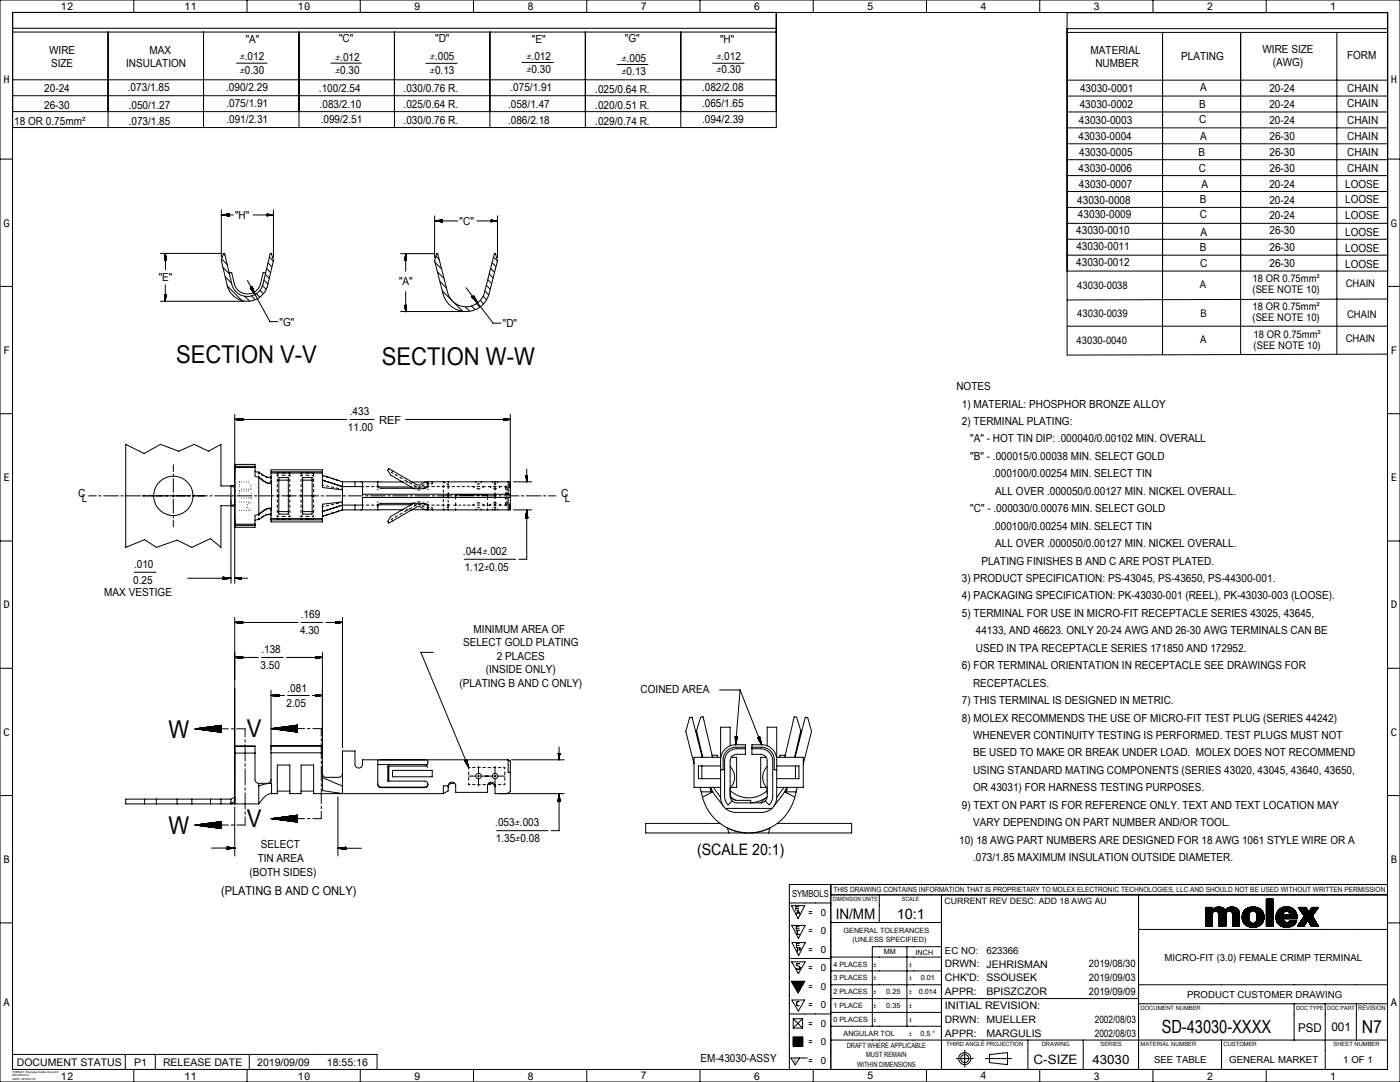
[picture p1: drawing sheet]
<svg xmlns="http://www.w3.org/2000/svg" width="559mm" height="432mm" viewBox="0 0 559 432" stroke-linecap="round" stroke-linejoin="round" font-family="sans-serif">
<defs><g id="words">
<g font-size="9.8">
<text x="70.3" y="144.9">SECTION V-V</text>
<text x="152.4" y="145.6">SECTION W-W</text>
<text x="67.2" y="294.4">W</text>
<text x="98.5" y="294.3">V</text>
<text x="67.2" y="332.8">W</text>
<text x="98.5" y="330.2">V</text>
</g>
<text font-size="7.3" x="463.7" y="412.4">SD-43030-XXXX</text>
<text font-size="7.1" x="543.6" y="412.3">N7</text>
<text font-size="6.3" x="278.2" y="341.2">(SCALE 20:1)</text>
<g font-size="5.8">
<text x="333.6" y="366.8">IN/MM</text>
<text x="358" y="366.8">10:1</text>
</g>
<text font-size="5.2" x="412.6" y="424.8">C-SIZE</text>
<text font-size="5.1" x="436" y="424.7">43030</text>
<text font-size="4.9" x="88.2" y="357.2">(PLATING B AND C ONLY)</text>
<g font-size="4.8">
<text x="518.2" y="411.6">PSD</text>
<text x="531.4" y="411.6">001</text>
</g>
<g font-size="4.4">
<text x="98.1" y="17">&quot;A&quot;</text>
<text x="135.3" y="16.9">&quot;C&quot;</text>
<text x="173.7" y="16.8">&quot;D&quot;</text>
<text x="212.3" y="17">&quot;E&quot;</text>
<text x="249.4" y="16.8">&quot;G&quot;</text>
<text x="287.4" y="17">&quot;H&quot;</text>
<text x="19.6" y="21.5">WIRE</text>
<text x="59.7" y="21.5">MAX</text>
<text x="435.3" y="21.4">MATERIAL</text>
<text x="471.4" y="23.8">PLATING</text>
<text x="503.9" y="21">WIRE SIZE</text>
<text x="537.7" y="23.5">FORM</text>
<text x="20.4" y="26.9">SIZE</text>
<text x="50.4" y="26.9">INSULATION</text>
<text x="437.2" y="26.8">NUMBER</text>
<text x="508" y="26.4">(AWG)</text>
<text x="17.7" y="36.7">20-24</text>
<text x="51" y="36.4">.073/1.85</text>
<text x="90.3" y="36.2">.090/2.29</text>
<text x="127.3" y="36.7">.100/2.54</text>
<text x="161.1" y="36.6">.030/0.76 R.</text>
<text x="203.8" y="36.3">.075/1.91</text>
<text x="237.6" y="37">.025/0.64 R.</text>
<text x="280.2" y="36.4">.082/2.08</text>
<text x="431.1" y="36.8">43030-0001</text>
<text x="479" y="36.4">A</text>
<text x="506.7" y="36.9">20-24</text>
<text x="537.7" y="36.8">CHAIN</text>
<text x="17.6" y="43.3">26-30</text>
<text x="51.4" y="43.4">.050/1.27</text>
<text x="90.4" y="42.8">.075/1.91</text>
<text x="127.6" y="42.9">.083/2.10</text>
<text x="161.1" y="43.2">.025/0.64 R.</text>
<text x="202.8" y="43.1">.058/1.47</text>
<text x="237.6" y="43.4">.020/0.51 R.</text>
<text x="280.2" y="42.9">.065/1.65</text>
<text x="431" y="43">43030-0002</text>
<text x="478.6" y="43.1">B</text>
<text x="506.7" y="42.9">20-24</text>
<text x="537.7" y="42.8">CHAIN</text>
<text x="5.7" y="49.7">18 OR 0.75mm²</text>
<text x="51.4" y="49.7">.073/1.85</text>
<text x="90.4" y="49.2">.091/2.31</text>
<text x="128" y="49.3">.099/2.51</text>
<text x="161.1" y="49.5">.030/0.76 R.</text>
<text x="202.8" y="49.4">.086/2.18</text>
<text x="237.6" y="49.7">.029/0.74 R.</text>
<text x="280.3" y="49.2">.094/2.39</text>
<text x="430.6" y="49.6">43030-0003</text>
<text x="478.6" y="49.2">C</text>
<text x="506.7" y="49.7">20-24</text>
<text x="537.7" y="49.6">CHAIN</text>
<text x="430.5" y="55.9">43030-0004</text>
<text x="479" y="55.7">A</text>
<text x="506.7" y="56">26-30</text>
<text x="537.7" y="55.7">CHAIN</text>
<text x="430.7" y="62.1">43030-0005</text>
<text x="478.4" y="62.3">B</text>
<text x="506.7" y="62.2">26-30</text>
<text x="537.7" y="62.1">CHAIN</text>
<text x="430.5" y="68.6">43030-0006</text>
<text x="478.5" y="68.5">C</text>
<text x="506.7" y="68.5">26-30</text>
<text x="537.7" y="68.7">CHAIN</text>
<text x="430.6" y="74.9">43030-0007</text>
<text x="479.6" y="74.9">A</text>
<text x="506.7" y="74.9">20-24</text>
<text x="536.9" y="74.9">LOOSE</text>
<text x="430" y="81.2">43030-0008</text>
<text x="478.9" y="81">B</text>
<text x="506.7" y="81.6">20-24</text>
<text x="536.9" y="81.2">LOOSE</text>
<text x="93.8" y="87.4">&quot;H&quot;</text>
<text x="183.5" y="89.8">&quot;C&quot;</text>
<text x="430.3" y="87.1">43030-0009</text>
<text x="478.9" y="86.9">C</text>
<text x="506.7" y="87.5">20-24</text>
<text x="536.9" y="87.6">LOOSE</text>
<text x="429.6" y="93.6">43030-0010</text>
<text x="479.2" y="94.3">A</text>
<text x="506.7" y="93.5">26-30</text>
<text x="536.9" y="94.2">LOOSE</text>
<text x="429.6" y="99.7">43030-0011</text>
<text x="478.9" y="100.2">B</text>
<text x="506.7" y="100.2">26-30</text>
<text x="536.9" y="100.5">LOOSE</text>
<text x="429.6" y="106.3">43030-0012</text>
<text x="479.1" y="106.7">C</text>
<text x="506.7" y="106.6">26-30</text>
<text x="536.9" y="106.9">LOOSE</text>
<text x="63.3" y="112.2">&quot;E&quot;</text>
<text x="159.3" y="113.9">&quot;A&quot;</text>
<text x="111.6" y="129.9">&quot;G&quot;</text>
<text x="200.7" y="130.5">&quot;D&quot;</text>
<text x="381.7" y="155.7">NOTES</text>
<text x="139.6" y="165.8">.433</text>
<text x="384" y="162.7">1) MATERIAL: PHOSPHOR BRONZE ALLOY</text>
<text x="138.9" y="172.2">11.00</text>
<text x="151.4" y="169.2">REF</text>
<text x="384" y="169.6">2) TERMINAL PLATING:</text>
<text x="387.3" y="176.6">&quot;A&quot; - HOT TIN DIP: .000040/0.00102 MIN. OVERALL</text>
<text x="387.3" y="183.5">&quot;B&quot; - .000015/0.00038 MIN. SELECT GOLD</text>
<text x="396.2" y="190.5">.000100/0.00254 MIN. SELECT TIN</text>
<text x="397.3" y="197.5">ALL OVER .000050/0.00127 MIN. NICKEL OVERALL.</text>
<text x="31.2" y="198.1">C</text>
<text x="32.7" y="200.2">L</text>
<text x="223.9" y="198.1">C</text>
<text x="225.4" y="200.2">L</text>
<text x="387.3" y="204.4">&quot;C&quot; - .000030/0.00076 MIN. SELECT GOLD</text>
<text x="396.2" y="211.4">.000100/0.00254 MIN. SELECT TIN</text>
<text x="184.8" y="221.5">.044</text>
<text x="397.3" y="218.3">ALL OVER .000050/0.00127 MIN. NICKEL OVERALL.</text>
<text x="53.5" y="226.8">.010</text>
<text x="185.5" y="227.8">1.12</text>
<text x="391.7" y="225.3">PLATING FINISHES B AND C ARE POST PLATED.</text>
<text x="53.1" y="233.1">0.25</text>
<text x="384" y="232.3">3) PRODUCT SPECIFICATION: PS-43045, PS-43650, PS-44300-001.</text>
<text x="41.6" y="237.9">MAX VESTIGE</text>
<text x="384" y="239.2">4) PACKAGING SPECIFICATION: PK-43030-001 (REEL), PK-43030-003 (LOOSE).</text>
<text x="120.1" y="246.8">.169</text>
<text x="384" y="246.2">5) TERMINAL FOR USE IN MICRO-FIT RECEPTACLE SERIES 43025, 43645,</text>
<text x="119.7" y="253.2">4.30</text>
<text x="184.8" y="257.9">SELECT GOLD PLATING</text>
<text x="189" y="252.5">MINIMUM AREA OF</text>
<text x="389.5" y="253.1">44133, AND 46623. ONLY 20-24 AWG AND 26-30 AWG TERMINALS CAN BE</text>
<text x="104.3" y="260.8">.138</text>
<text x="198.3" y="263.3">2 PLACES</text>
<text x="389.5" y="260.1">USED IN TPA RECEPTACLE SERIES 171850 AND 172952.</text>
<text x="104" y="267.1">3.50</text>
<text x="193.9" y="268.7">(INSIDE ONLY)</text>
<text x="384" y="267.1">6) FOR TERMINAL ORIENTATION IN RECEPTACLE SEE DRAWINGS FOR</text>
<text x="114.7" y="276">.081</text>
<text x="183.4" y="274">(PLATING B AND C ONLY)</text>
<text x="388.4" y="274">RECEPTACLES.</text>
<text x="255.7" y="276.7">COINED AREA</text>
<text x="384" y="281">7) THIS TERMINAL IS DESIGNED IN METRIC.</text>
<text x="114.4" y="282.3">2.05</text>
<text x="384" y="287.9">8) MOLEX RECOMMENDS THE USE OF MICRO-FIT TEST PLUG (SERIES 44242)</text>
<text x="388.4" y="294.9">WHENEVER CONTINUITY TESTING IS PERFORMED. TEST PLUGS MUST NOT</text>
<text x="388.4" y="301.9">BE USED TO MAKE OR BREAK UNDER LOAD. MOLEX DOES NOT RECOMMEND</text>
<text x="388.4" y="308.8">USING STANDARD MATING COMPONENTS (SERIES 43020, 43045, 43640, 43650,</text>
<text x="388.4" y="315.8">OR 43031) FOR HARNESS TESTING PURPOSES.</text>
<text x="384" y="322.7">9) TEXT ON PART IS FOR REFERENCE ONLY. TEXT AND TEXT LOCATION MAY</text>
<text x="197.7" y="329.8">.053</text>
<text x="388.4" y="329.7">VARY DEPENDING ON PART NUMBER AND/OR TOOL.</text>
<text x="104.2" y="338.6">SELECT</text>
<text x="197.9" y="336.1">1.35</text>
<text x="382.8" y="336.7">10) 18 AWG PART NUMBERS ARE DESIGNED FOR 18 AWG 1061 STYLE WIRE OR A</text>
<text x="102.9" y="343.9">TIN AREA</text>
<text x="388.4" y="343.6">.073/1.85 MAXIMUM INSULATION OUTSIDE DIAMETER.</text>
<text x="99.5" y="349.6">(BOTH SIDES)</text>
<text x="279.6" y="423.7">EM-43030-ASSY</text>
</g>
<g font-size="4.2">
<text x="24.3" y="4">12</text>
<text x="73.6" y="4">11</text>
<text x="118.8" y="4">10</text>
<text x="165.3" y="4">9</text>
<text x="210.5" y="4">8</text>
<text x="255.7" y="4">7</text>
<text x="300.9" y="4">6</text>
<text x="346.1" y="4">5</text>
<text x="391.3" y="4">4</text>
<text x="436.5" y="4">3</text>
<text x="481.7" y="4">2</text>
<text x="531" y="4">1</text>
<text x="1.4" y="33.2">H</text>
<text x="555.2" y="33.2">H</text>
<text x="1.4" y="90.4">G</text>
<text x="555.2" y="90.4">G</text>
<text x="499.9" y="112.4">18 OR 0.75mm²</text>
<text x="430" y="115.2">43030-0038</text>
<text x="478.9" y="115">A</text>
<text x="499.9" y="116.9">(SEE NOTE 10)</text>
<text x="537.1" y="114.6">CHAIN</text>
<text x="499.9" y="123.7">18 OR 0.75mm²</text>
<text x="430" y="126.6">43030-0039</text>
<text x="479.2" y="126.4">B</text>
<text x="499.9" y="128.2">(SEE NOTE 10)</text>
<text x="537.7" y="126.8">CHAIN</text>
<text x="429.7" y="137.3">43030-0040</text>
<text x="479.1" y="137.1">A</text>
<text x="500.4" y="134.8">18 OR 0.75mm²</text>
<text x="537.1" y="136.6">CHAIN</text>
<text x="1.4" y="141.2">F</text>
<text x="500.4" y="139.3">(SEE NOTE 10)</text>
<text x="555.2" y="141.2">F</text>
<text x="1.4" y="192">E</text>
<text x="555.2" y="192">E</text>
<text x="1.4" y="242.8">D</text>
<text x="555.2" y="242.8">D</text>
<text x="1.4" y="293.6">C</text>
<text x="555.2" y="293.6">C</text>
<text x="1.4" y="344.4">B</text>
<text x="555.2" y="344.4">B</text>
<text x="1.4" y="401.6">A</text>
<text x="555.2" y="401.6">A</text>
<text x="6.7" y="425.3">DOCUMENT STATUS</text>
<text x="53.6" y="425.3">P1</text>
<text x="65.1" y="425.3">RELEASE DATE</text>
<text x="102.7" y="425.3">2019/09/09</text>
<text x="130.5" y="425.3">18:55:16</text>
<text x="24.3" y="430.8">12</text>
<text x="73.6" y="430.8">11</text>
<text x="118.8" y="430.8">10</text>
<text x="165.3" y="430.8">9</text>
<text x="210.5" y="430.8">8</text>
<text x="255.7" y="430.8">7</text>
<text x="300.9" y="430.8">6</text>
<text x="346.1" y="430.8">5</text>
<text x="391.3" y="430.8">4</text>
<text x="436.5" y="430.8">3</text>
<text x="481.7" y="430.8">2</text>
<text x="531" y="430.8">1</text>
</g>
<g font-size="4.1">
<text x="377.1" y="386.1">DRWN: JEHRISMAN</text>
<text x="434.7" y="386.1">2019/08/30</text>
<text x="377.1" y="391.6">CHK'D: SSOUSEK</text>
<text x="434.7" y="391.6">2019/09/03</text>
<text x="377.2" y="397.1">APPR:</text>
<text x="393.7" y="397.2">BPISZCZOR</text>
<text x="434.7" y="397.1">2019/09/09</text>
<text x="377.2" y="402.7">INITIAL REVISION:</text>
<text x="377.1" y="408.2">DRWN: MUELLER</text>
<text x="377.2" y="413.7">APPR:</text>
<text x="393.7" y="413.7">MARGULIS</text>
<text x="437" y="408.2">2002/08/03</text>
<text x="437" y="413.7">2002/08/03</text>
</g>
<g font-size="4">
<text x="210.1" y="23.8">±.012</text>
<text x="285.9" y="23.9">±.012</text>
<text x="95.7" y="24.1">±.012</text>
<text x="95.7" y="29.5">±0.30</text>
<text x="133.7" y="24.2">±.012</text>
<text x="133.7" y="29.6">±0.30</text>
<text x="171.6" y="24.1">±.005</text>
<text x="171.6" y="29.5">±0.13</text>
<text x="210.1" y="29.1">±0.30</text>
<text x="248.1" y="24.7">±.005</text>
<text x="285.9" y="29.3">±0.30</text>
<text x="248.1" y="30.1">±0.13</text>
<text x="192.6" y="221.5">±.002</text>
<text x="193.2" y="227.8">±0.05</text>
<text x="205.5" y="329.8">±.003</text>
<text x="205.7" y="336.1">±0.08</text>
</g>
<g font-size="3.9">
<text x="316.2" y="358.1">SYMBOLS</text>
<text x="322.7" y="365.4">=</text>
<text x="327.6" y="365.4">0</text>
<text x="322.7" y="372.8">=</text>
<text x="327.6" y="372.8">0</text>
<text x="322.7" y="380.2">=</text>
<text x="327.6" y="380.2">0</text>
<text x="377.2" y="380.6">EC NO:</text>
<text x="393.7" y="380.6">623366</text>
<text x="464.9" y="383.4">MICRO-FIT (3.0) FEMALE CRIMP TERMINAL</text>
<text x="322.7" y="387.6">=</text>
<text x="327.6" y="387.6">0</text>
<text x="322.7" y="395">=</text>
<text x="327.6" y="395">0</text>
<text x="473.9" y="398.2">PRODUCT CUSTOMER DRAWING</text>
<text x="322.7" y="402.3">=</text>
<text x="327.6" y="402.3">0</text>
<text x="322.7" y="409.7">=</text>
<text x="327.6" y="409.7">0</text>
<text x="322.7" y="417.1">=</text>
<text x="327.6" y="417.1">0</text>
<text x="322.7" y="424.5">=</text>
<text x="327.6" y="424.5">0</text>
<text x="460.7" y="424.4">SEE TABLE</text>
<text x="490.6" y="424.4">GENERAL MARKET</text>
<text x="536.2" y="424.4">1 OF 1</text>
</g>
<text font-size="3.5" x="377" y="360.9">CURRENT REV DESC: ADD 18 AWG AU</text>
<g font-size="2.9">
<text x="332.7" y="356.1">THIS DRAWING CONTAINS INFORMATION THAT IS PROPRIETARY TO MOLEX ELECTRONIC TECHNOLOGIES, LLC AND SHOULD NOT BE USED WITHOUT WRITTEN PERMISSION</text>
<text x="336.7" y="372.2">GENERAL TOLERANCES</text>
<text x="340.2" y="375.9">(UNLESS SPECIFIED)</text>
<text x="352.8" y="380.9">MM</text>
<text x="365.5" y="380.9">INCH</text>
<text x="332.6" y="385.8">4 PLACES</text>
<text x="348.7" y="385.7">±</text>
<text x="363" y="385.7">±</text>
<text x="332.6" y="391.3">3 PLACES</text>
<text x="348.7" y="391.3">±</text>
<text x="363" y="391.3">±</text>
<text x="367.6" y="391.3">0.01</text>
<text x="332.6" y="396.8">2 PLACES</text>
<text x="348.7" y="396.8">±</text>
<text x="353.8" y="396.8">0.25</text>
<text x="363" y="396.8">±</text>
<text x="366.8" y="396.8">0.014</text>
<text x="332.6" y="402.3">1 PLACE</text>
<text x="332.7" y="407.8">0 PLACES</text>
<text x="348.7" y="402.3">±</text>
<text x="348.7" y="407.8">±</text>
<text x="353.8" y="402.3">0.35</text>
<text x="363" y="402.3">±</text>
<text x="363" y="407.8">±</text>
<text x="336.7" y="413.4">ANGULAR TOL</text>
<text x="363" y="413.3">±</text>
<text x="367.4" y="413.4">0.5 °</text>
<text x="338" y="418.3">DRAFT WHERE APPLICABLE</text>
<text x="342.1" y="425.7">WITHIN DIMENSIONS</text>
<text x="345.7" y="422">MUST REMAIN</text>
</g>
<text font-size="2.5" x="542.1" y="403.1">REVISION</text>
<g font-size="2.3">
<text x="332.4" y="359.6">DIMENSION UNITS</text>
<text x="360" y="359.6">SCALE</text>
<text x="455.3" y="403.1">DOCUMENT NUMBER</text>
<text x="517.3" y="403.1">DOC TYPE</text>
<text x="529.7" y="403.1">DOC PART</text>
<text x="377.8" y="417.6">THIRD ANGLE PROJECTION</text>
<text x="415.8" y="417.6">DRAWING</text>
<text x="439.2" y="417.6">SERIES</text>
<text x="455.3" y="417.6">MATERIAL NUMBER</text>
<text x="488.4" y="417.6">CUSTOMER</text>
<text x="532.3" y="417.6">SHEET NUMBER</text>
</g>
<text font-size="1.9" x="317" y="424">C</text>
<g font-size="1.1">
<text x="4.9" y="428.2">FORMAT: Eng-lega-master-tb-prod-C</text>
<text x="4.9" y="429.6">REVISION: D</text>
<text x="4.9" y="431">DATE: 2018/01/18</text>
</g>
</g></defs>
<g fill="none" stroke="#000" stroke-width=".4">
<path d="M0 0h558.8v431.8h-558.8zM5 4.9l548.8 .1v421.8h-548.8zM5 12.8h304.8M5 11.3h304.8M43.1 12.8v38.1M53.4 0v5M81.2 12.8v38.1M98.6 0v5M119.3 12.8v38.1M143.8 0v5M157.4 12.8v38.1M189 0v5"/>
<path d="M195.5 12.8v38.1M233.6 12.8v38.1M234.2 0v5M271.7 12.8v38.1M279.4 0v5M309.8 4.9v46h-304.8M324.6 0v5M369.8 0v5M415 0v5M425.9 11.4h128M425.9 12.9h128M460.2 0v5"/>
<path d="M464 12.9v128.7M495.2 12.9v128.6M505.4 0v5M533.6 12.9v128.5M5 31.8h304.8M5 38.2h304.8M94.4 25.2h12.2M132.1 25.2h12.1M169.9 25.3h12.6M208.3 24.9h12.6M246.3 25.7h12.3M284.4 25.2h12.6"/>
<path d="M425.9 38.3h128M425.9 32h128M5 44.5h304.8M425.9 57.4h128M425.9 51h128M425.9 44.7h128M0 63.5h5M425.9 76.4h128M425.9 70.1h128M425.9 63.7h128M553.8 63.5h5M88.3 85.8l3.2 .4"/>
<path d="M88.3 85.8l3.2-.4v.8M88.3 85.8h4.8M88.3 83.8v18.9M88.5 85.8h3M89.1 85.9h2.4M89.3 85.7h2.2M89.9 86h1.6M90.1 85.6h1.4M90.7 86.1h.8M90.9 85.5h.6M91.4 86.2h.1M101 85.8h8.1"/>
<path d="M106.6 85.5h.1M106.6 85.5l.8 .1M106.6 85.6l1.6 .1M106.6 85.7l2.4 .1M106.6 85.4l2.5 .4M106.6 85.4v.7M106.8 86.1h-.2M107.6 86l-1 .1M108.4 85.9l-1.8 .1M109.1 85.8l-2.5 .3M109.1 83.8v18.9M173.5 88.2l3.1 .4"/>
<path d="M173.5 88.2l3.1-.4v.8M173.5 88.2h9.3M173.5 86.1v16.7M173.7 88.1h2.9M174.2 88.3h2.4M174.4 88h2.2M175 88.4h1.6M175.2 87.9h1.4M175.8 88.5h.8M176 87.8h.6M176.6 88.6h.1M190.3 88.2h8.3"/>
<path d="M196 87.8h.1M196 87.9h.8M196 88h1.6M196 88.1h2.4M196 87.8l2.6 .4M196 87.8v.7M196.3 88.5h-.3M197 88.4h-1M197.8 88.3h-1.8M198.6 88.2l-2.6 .3M198.6 86.1v16.7M425.9 95.5h128"/>
<path d="M425.9 89.1h128M425.9 82.8h128M0 114.3h5M64 101.1h24.4M65.6 117.6h.7M65.6 117.6l.4 2.6M65.6 117.6l.1 .5M65.7 103.7h.7M65.7 103.6v.1M65.7 117.6l.1 1.2M65.8 102.9v.8M65.8 117.6l.1 2"/>
<path d="M65.9 102.1v1.6M66 113.7v6.5M66 101.3v2.4M66 101.1l-.3 2.6M66 101.1l.4 2.6M66 101.1v6.5M66.1 117.6l-.1 2.2M66.1 101.9v1.8M66.2 117.6l-.1 1.4M66.2 102.7v1M66.3 117.6l-.1 .6M66.3 117.6l-.3 2.6"/>
<path d="M66.3 103.4v.3M88.5 103.4l2.2 2.2M89 106.7l2.6 2.6M89.2 101.2l.6 .7M89.2 101.2l.4-.1 2.9 12.3a6.4 6.4 0 0 0 6.2 4.9 6.4 6.4 0 0 0 6.3-4.9l2.8-12.3 .5 .1 .8 2.7-2.3 9.9a8.3 8.3 0 0 1-8.1 6.4 8.3 8.3 0 0 1-8-6.4l-2.4-9.9zM89.9 110.4l2.5 2.6M90.7 114.1l5.8 5.8M91.4 108.8h1.1l1 4.4a5.4 5.4 0 0 0 5.2 4.1 5.4 5.4 0 0 0 5.3-4.1l1-4.4h1M97.7 118.2l1.9 2M98.7 111.9l9 16.5h3.2M100 115l.4 .7M100 114.9l.9 1.4"/>
<path d="M100.1 114.8l1.3 2.1M100.3 114.8l1.5 2.7M100.4 118.1l1.5 1.5M100.4 114.7l1.1 2.1M100.5 114.7l.8 1.4M100.6 114.6l.4 .8M100.7 114.6h.1M100.7 114.6l1.1 2.9M100.7 114.6l-.8 .4 1.9 2.5M102.3 117.2l1.4 1.4M103.8 115.9l1.3 1.3M104.8 114l1.4 1.5"/>
<path d="M105.4 111.8l1.5 1.6M105.9 109.5l1.6 1.6M106.4 107.2l1.6 1.6M107 104.9l1.5 1.6M107.5 102.6l1.6 1.6M159.9 101.2h13.5M161.7 103.2v.6M161.8 102.4v1.4M161.9 101.6v2.2M161.9 116.4v8M161.9 101.2l-.3 2.6h.7M161.9 101.2l.4 2.6"/>
<path d="M161.9 101.2v7M162 101.8v2M162.1 102.6v1.2M162.2 103.4v.4M173.6 104.7l2.7 2.6M174 102.2l1.3 1.3M174.2 101.4l.5-.2 4 15.5a7.6 7.6 0 0 0 7.3 5.7 7.6 7.6 0 0 0 7.4-5.7l3.9-15.5 .5 .2 .8 2.7-3.4 13.1a9.5 9.5 0 0 1-9.2 7.1 9.5 9.5 0 0 1-9.2-7.1l-3.3-13.1zM174.6 108.5l2.6 2.6M175.6 112.3l2.6 2.6M176.5 116.1l4 3.9M186 114.8l10.8 14.2h3.2M188.4 118.6l.6-.5 1.6 2.8z"/>
<path d="M188.4 118.6l.2 .2M188.5 118.5l.6 .8M188.6 118.4l1.1 1.5M188.6 118.4l1.6 2.1M188.8 118.3l1.6 2.2M188.9 118.2l1.1 1.7M189 118.1l.7 1.1M189 118.1l.3 .4M191.7 119.9l1.3 1.4M192.8 118.2l1.4 1.4M193.5 116.1l1.6 1.6M194.1 113.9l1.6 1.5"/>
<path d="M194.7 111.6l1.5 1.6M195.3 109.3l1.5 1.6M195.8 107.1l1.6 1.6M196.4 104.8l1.6 1.6M197 102.6l1.5 1.6M425.9 108.2h128M425.9 101.8h128M553.8 114.3h5M553.9 119.3l-128 .4M64 120.2h33.5M159.9 124.3h24.8M161.6 121.9h.7"/>
<path d="M161.6 121.9l.3 2.5M161.6 121.9h.1M161.6 121.9l.1 .8M161.7 121.9l.1 1.5M161.8 121.9l.1 2.3M162.1 121.9l-.1 1.7M162.2 121.9l-.1 1M162.3 121.9l-.1 .4M162.3 121.9l-.4 2.5M180.8 120.4l3.9 3.8M185.7 122.4l1.8 1.8M188.2 122.1l1.5 1.5"/>
<path d="M190.1 121.2l1.4 1.4M425.9 130.2h128M553.9 120.4v-115.3h-128v136.6l128-.4M0 165.1h5M93.7 167.4l3.2 .4M93.7 167.4h44.7M93.7 165.4v27.8M93.9 167.4h3M94.5 167.5h2.4M94.7 167.3h2.2M95.2 167.6h1.7M95.4 167.2h1.5"/>
<path d="M96 167.7h.9M96.2 167.1h.7M96.8 167.8h.1M96.8 167h.1M96.9 167v.8M96.9 167l-3.2 .4M139.7 167.4h9.6M161.9 167.4h41.8M201.1 167.1h.1M201.1 167.1l.8 .1M201.1 167.2l1.6 .1M201.1 167.3l2.4 .1"/>
<path d="M201.1 167.1l2.6 .3M201.1 167.1v.6M201.4 167.7h-.3M202.1 167.6l-1 .1M202.9 167.5l-1.8 .1M203.7 165.4v38.1l-39.7-.1M203.7 167.4l-2.6 .3M553.8 165.1h5M35.4 197.9h3M39.4 197.9h1M41.3 197.9h6M48.3 197.9h.9"/>
<path d="M50.2 197.9h5.9M56.8 197.9h11M68 197.9h8.1M69.2 185.5v2.8M69.2 189.2v.9M69.2 191v5.5M69.2 197.4v.9M69.2 199.3v5.5M76.9 197.9h5.9M83.8 197.9h1M85.7 197.9h6M92.2 193.9v7.9"/>
<path d="M92.2 193.9l1.5 .6M92.2 193.9h-4v-16.6l-5 2.8-5.7-2.8-6.1 2.8-7.4-2.8-6.5 3.7-7.3-3.7v41.1l7.5-3 4.7 3 8.3-2.8 5.9 2.8 7.4-3.4 4.2 3.4v-16.6h4M92.2 199.5v33.3M92.6 197.9h1M93.7 197.4v1M93.7 199.5v1M93.7 195.2v1.1M93.7 193.6l-1.5 .3M93.7 193.6h.1M93.7 193.6v.6M93.7 193.6v.9M93.7 194.5v6.8"/>
<path d="M93.7 195.8v37M93.7 188.7v4.9M93.8 185.3h8v4.7l1.5 .4M93.8 185.3l-.1 9.2M93.8 185.3v.8M93.8 186.1v.5h8M93.8 186.1h8M94.6 197.9h5.9M95.5 192.3v.1M95.5 193.3h.1M95.5 194.2h.1M95.5 195.9v.1"/>
<path d="M95.5 196.9h.1M95.5 197.8h.1M96.4 198.8h.1M96.4 195.9h.1M96.4 192.3h.1M96.4 195.2h.1M97.4 198.8h.1M97.4 195.9h.1M97.4 192.3h.1M97.4 195.2h.1M98.3 198.8h.1M98.3 195.9h.1"/>
<path d="M98.3 192.3h.1M98.3 195.2h.1M99.2 198.8h.1M99.2 195.9h.1M99.2 192.3h.1M99.2 195.2h.1M100.2 198.8h.1M100.2 193.3h.1M100.2 194.2h.1M100.2 195.2h.1M100.2 196.9h.1M100.2 197.8h.1"/>
<path d="M101.5 197.9h1M101.8 188l1.5 .4M103.3 188.4l.8 .6a4.2 4.2 0 0 0 3.6 1.5l.5-.5M103.3 190.4l3.5 2.4 .9-.1 .5-.6M103.3 188.7l.4 .2M103.3 190.5v14.7M103.3 190.5a7.4 7.4 0 0 0 4.9 2.6M103.3 189.9v.5M103.3 188.7v.4M103.3 190.4v.1M103.3 188.6v.1M103.3 188.4v.1"/>
<path d="M103.5 197.9h5.9M104.4 189.4l.8 .5M106 190.2l.9 .3M107.7 190.7h.5M108.2 192.1h.2M108.2 188.3h20.5M108.2 188.8h20.5M108.3 190.7h.1M108.4 192.1v11.6M108.4 191.7v.4M108.4 190.7v.4M110.4 197.9h1"/>
<path d="M110.7 189.4v.8M110.7 191.2v1M110.7 193.3v1M110.7 195.3v1M110.7 197.4v1M110.7 199.4v1.1M110.7 189.7h.6M111.3 190.6h3.8v14.6h-3.8zM111.3 191.6h3.8M111.3 188.6h-.6v.3M112.4 197.9h5.9M112.6 188.6h1.2"/>
<path d="M112.6 189.7h1.2M115.1 188.6h.6v.3M115.1 189.7h.6M115.7 189.4v.8M115.7 191.2v1M115.7 193.3v1M115.7 195.3v1M115.7 197.4v1M115.7 199.4v1.1M119.3 197.9h1M120.2 189.4v.8M120.2 191.2v1"/>
<path d="M120.2 193.3v1M120.2 195.3v1M120.2 197.4v1M120.2 199.4v1.1M120.2 189.7h.6M120.8 190.6h3.8v14.6h-3.8zM120.8 191.6h3.8M120.8 188.6h-.6v.3M121.3 197.9h5.9M122.1 188.6h1.2M122.1 189.7h1.2M124.6 188.6h.6v.3"/>
<path d="M124.6 189.7h.6M125.2 189.4v.8M125.2 191.2v1M125.2 193.3v1M125.2 195.3v1M125.2 197.4v1M125.2 199.4v1.1M128.2 197.9h.9M128.7 193.6v1l8 .9M128.7 189.8l.5 .2M128.7 189.4l.7 .5 5.8 1.9M128.7 193.6l.5 .1"/>
<path d="M128.7 191.7l8 2.5M128.7 191.4l.7 .5 7.3 2.3M128.7 191.4v.3M128.7 191.7v1.9M128.7 191.4v-3.9h-20.5v4.6M130.1 197.9h6M130.2 190.3l1 .3M130.2 193.9l1 .2M132.2 190.9l1 .3M132.2 194.3l1 .2M134.2 191.5l1 .3M134.2 194.7l1 .3"/>
<path d="M135.2 191.8l1.5 .5M136.2 192.1l.5 .2M136.2 195.2l.5 .1M136.7 198v2.3M136.7 195.5v2.3M136.7 192.3h24.4M136.7 194.2v1.1M136.7 195.3v.2M136.7 194.2h8.5M136.7 192.3v1.9M137 197.9h1M139 197.9h5.9"/>
<path d="M141.7 192.3v1.9M144.1 192.3l.6 .2v4.7h59M145.9 197.9h1M146.2 194.2h1M147.9 197.9h5.9M148.2 194.2h1.1M150.3 194.2l14.2 .1M150.8 193.6l.2 .8 1 .5h17.5l1.2-.7M150.8 192.3v1.5M150.8 194.1v.4M150.8 195.2v.3M154.8 197.9h1"/>
<path d="M156.4 188.4l.4 .4M156.7 187.9l-.1 .1M156.8 197.9h5.9M157.7 189.4l.9 .5M159.6 190.5l.9 .5M161.5 191.5l.9 .6M162.1 192.3h.9M163.3 192.6l1 .6M163.7 197.9h1M165.1 194.9v.1M165.1 195l.5 .2M165.2 193.7l.9 .5"/>
<path d="M165.4 194.3h.9M165.6 197.9h6M167.3 194.3h.9M167.7 195.4l-1.1 .1M167.7 194.3l-.8 .1M169.3 193.5l-.8 .5M169.8 194.3h-.7M170.1 192.3l-.9 .3a2.86 2.86 0 0 1-3.1 .7l-10.9-6.3-.4 .7 1.1 1.9 9.1 5.3M170.1 192.3l.7 .1M170.1 192.3l.7 .5M170.6 194.2h-.3M170.6 194.2h.7"/>
<path d="M170.7 194.2l-2 .9M170.8 194.2v.3M170.8 194.2h-.1M170.8 194.1v.1M170.8 195.2v.3M170.8 193.6l-.1 .6M170.8 192.7v1.1M171.2 193.1h-.9M172.3 194.2h1.1M172.5 192.3v.2M172.5 192.9l-.4 .2M172.6 197.9h.9"/>
<path d="M174.4 194.2h1M174.5 197.9h5.9M176.4 194.2h1.1M177 193.7v.9M177 195.6v.9M177 197.4v1M177 199.3v.9M177.4 192.6l-.4-.3v.5M178.4 193.1l.5 .3M178.5 194.2h1M178.9 193.4v.3M178.9 194.1v1"/>
<path d="M178.9 196.5v2.4M178.9 199.7v.7M178.9 193.4h.1M178.9 194.3h.1M179 192.3v.3M179 193.1l-.1 .3M179 194.2h.1M180.5 194.2h1M181.4 197.9h1M181.9 199.3v-1.8h12.7v1.8M182.5 194.2h.9M183.4 197.9h5.9"/>
<path d="M184.4 194.2h1M186.4 194.2h1M188.4 194.2h1M188.8 194.2l.5 .4M189.9 192.3l.1 .3M190.3 197.9h1M190.4 195h1.2M190.5 194.2h1M190.6 193.1h.8M192.1 192.3l-.2 .3M192.3 197.9h5.9M192.6 194.2h1.1"/>
<path d="M193.1 194.2l-.4 .4M194.9 194.2h1.1M195.4 194.2l.5 .4M196.5 192.3l.1 .3M197 194.2h1M197 195h1.2M197.2 193.1h.8M197.5 194.2h.1M197.5 192.3h.1M197.6 192.3h.1M197.6 194.3h.1M197.6 192.3v.2"/>
<path d="M197.6 193v.5M197.6 194v.5M197.6 194.9v.7M197.6 196.7v2.4M198.7 192.3l-.2 .3M199.2 194.2h1M199.2 197.9h1M199.7 194.2l-.4 .4M201.2 197.9h5.9M201.3 194.2h.5M201.8 194.2v.1M201.8 194.5v.7"/>
<path d="M201.8 196.6v.6M201.8 198.5v.7M202.2 194.4l-.4 .2h.4M202.2 193.9l-.4 .3M202.3 196.6v.9M202.3 198.3v.9M202.5 194.7l-.2 1M202.8 198.5v5l.9-.5M203.2 194.6h.5M203.7 198.5h-59v4.8l-.6 .2M203.7 193.2l-.5 .4M203.7 192.3h-39.7"/>
<path d="M203.7 192.8l-.9-.5v4.9M203.7 193.8l-.5 .2M203.7 193.1l-.5 .3M205 192.3h7.3M208.1 197.9h1M209.9 189.7h.7M209.9 189.7l.3 2.6M209.9 189.7l.1 .7M210 189.7l.1 1.4M210 197.9h6M210.1 189.7l.1 2.2M210.2 187.2v5.1"/>
<path d="M210.4 189.7l-.1 2M210.5 189.7l-.1 1.4M210.6 189.7l-.1 .7M210.6 189.7l-.4 2.6M216.9 197.9h1M218.9 197.9h3M0 215.9h5M69.2 205.7v.9M69.2 207.5v2.8M92.2 201.8l1.5 .3M93.7 201.6v.5M93.7 202.1v5"/>
<path d="M93.7 201.3l-1.5 .5M93.7 201.3v.8M93.7 201.3l.1 9.1M93.8 209.7h8M93.8 209.7v.7M95.5 200.4h.1M95.5 203.7h.1M96.4 200.4h.1M96.4 203.7h.1M97.4 200.4h.1M97.4 203.7h.1M98.3 200.4h.1"/>
<path d="M98.3 203.7h.1M98.8 202.5v.1M98.8 201.4v.1M99.2 200.4h.1M99.2 203.7h.1M99.5 203.1h.1M99.5 200.9h.1M100.2 203.6v.1M100.2 200.4h.1M101.8 209.2h-8v.5M103.3 207.3v.1M103.3 207.1v.1"/>
<path d="M103.3 205.2v.2M103.3 206.7v.4M103.3 205.4v.4M103.3 207.4l-1.5 .3M103.3 205.4l-1.5 .4v4.6h-8M103.7 206.8l-.4 .3M105.2 205.9l-.8 .5M106.9 205.2l-.9 .3M108.2 203.7l-.5-.7h-.9l-3.5 2.4M108.2 202.7a7.9 7.9 0 0 0-4.9 2.5M108.2 205.7l-.7-.5a5.4 5.4 0 0 0-3.8 1.9l-.4 .3M108.2 203.7h.2"/>
<path d="M108.2 203.7v4.6h20.5v-3.9M108.2 207h20.5M108.2 207.5h20.5M108.2 205l-.5 .1M108.3 205h.1M108.4 204.7v.3M108.4 203.7v.3M110.7 201.5v1M110.7 203.5v1.1M110.7 205.6v.8M110.7 206.9v.2h.6M110.7 206.1h.6"/>
<path d="M111.3 204.2h3.8M112.6 206.1h1.2M112.6 207.1h1.2M115.1 206.1h.6M115.7 201.5v1M115.7 203.5v1.1M115.7 205.6v.8M115.7 206.9v.2h-.6M120.2 201.5v1M120.2 203.5v1.1M120.2 205.6v.8M120.2 206.9v.2h.6"/>
<path d="M120.2 206.1h.6M120.8 204.2h3.8M122.1 206.1h1.2M122.1 207.1h1.2M124.6 206.1h.6M125.2 201.5v1M125.2 203.5v1.1M125.2 205.6v.8M125.2 206.9v.2h-.6M128.7 204.1v.3M128.7 202.2v1.9M129.2 202.1l-.5 .1"/>
<path d="M129.2 205.8l-.5 .2M131.2 201.7l-1 .2M131.2 205.2l-1 .3M133.2 201.2l-1 .3M133.2 204.6l-1 .3M135.2 200.8l-1 .2M135.2 204l-1 .3M135.2 204l-5.8 1.8-.7 .5M136.7 200.3l-8 .9v1M136.7 201.6l-7.3 2.3-.7 .5M136.7 200.5v1.1M136.7 200.3v.2"/>
<path d="M136.7 201.6l-8 2.5M136.7 203.5l-1.5 .5M136.7 200.5l-.5 .1M136.7 203.5l-.5 .1M136.7 201.6v1.9M136.7 201.6h8.5M141.7 201.6v1.9M146.2 201.6h1M148.2 201.6h1.1M150.8 200.3v.3M150.8 201.3v.4M150.8 202v1.5"/>
<path d="M156.6 207.7l.1 .2M156.8 207l-.4 .4M158.6 205.9l-.9 .5M160.5 204.8l-.9 .5M161.1 203.4l-24.4 .1M162.1 203.4h.9M162.4 203.7l-.9 .5M164.3 202.6l-1 .5M164.5 201.4l-14.2 .2M165.4 201.4h.9M165.6 200.6l-9.7 5.6-1.1 1.9 .4 .7 10.9-6.3a3.3 3.3 0 0 1 3.4 .8l.6 .1M166.1 201.6l-.9 .4"/>
<path d="M166.6 200.3h1.1M166.9 201.4l.8 .1M167.3 201.4h.9M168.5 201.8l.8 .5M168.7 200.6l2 1M169.1 201.4h.7M170.3 202.6l.9 .1M170.3 201.5l.3 .1M170.6 201.6h.7M170.7 201.6l-1.2-.7h-17.5l-.7 .2-.5 1M170.7 201.6h.1M170.7 201.6l.1 .5"/>
<path d="M170.8 201.6v.1M170.8 201.3v.3M170.8 202v1.1M170.8 203.3l-.7 .1M170.8 202.9l-.7 .5M170.8 200.3v.3M172.1 202.7l.4 .2M172.3 201.6h1M172.5 203.3v.2M174.3 201.6h1M176.4 201.6h1M177 201.2v.9"/>
<path d="M177 203v.5l.4-.3M178.4 201.6h1.2M178.9 201.2v.6M178.9 202.2v.5M178.9 203.2v.3M178.9 201.6h.1M178.9 202.4l-.5 .3M181 201.6h1.2M181.8 201.6h.1M181.8 203.5h.1M181.9 201.4v.1M181.9 203.5h.1"/>
<path d="M181.9 200.7v1.2M181.9 203v.5M183.1 201.6h.9M184.9 201.6h.8M186.6 201.6h.9M188.4 201.6h1M189.3 201.2l-.5 .4M190 203.1l-.1 .4M190.4 200.7h1.2M190.5 201.6h1M190.6 202.7h.8M191.9 203.1l.2 .4"/>
<path d="M192.6 201.6h.9M192.7 201.2l.4 .4M194.3 201.6h.6M194.6 201.4v.1M194.6 203.5h.1M194.6 200.7v1.2M194.6 203v.5M194.7 201.6h.1M195.3 201.6h.7M195.9 201.2l-.5 .4M196.6 203.1l-.1 .4M197 200.7h1.2"/>
<path d="M197 201.6h1.1M197.2 202.7h.8M197.6 201.6h.1M197.6 200.1v.8M197.6 201.4v.4M197.6 202.3v.5M197.6 203.3v.2M198.5 203.1l.2 .4M199.2 201.6h1M199.3 201.2l.4 .4M201.3 201.6h.5M201.8 200.5v.8"/>
<path d="M201.8 201.5v.1M201.8 201.6l.4 .3M202.2 201.2h-.4l.4 .2M202.3 200.1l.2 1M203.2 202.1l.5 .4M203.2 201.8l.5 .2M203.2 201.2h.5M203.2 202.4l.5 .3M205 203.5h7.3M209.8 206.7h.9M209.9 206.2v.5M210 205.4v1.3"/>
<path d="M210.1 204.6v2.1M210.2 203.9v2.8M210.2 203.5l-.4 3.2M210.2 203.5l.5 3.2M210.2 203.5v19.7h-3.1M210.3 204.1v2.6M210.4 204.6v2.1M210.5 205.4v1.3M210.6 206.2v.5M553.8 215.9h5M53.6 228.4h8.6M74.8 230.8h17.4"/>
<path d="M89 230.4h.7M89 230.5h1.4M89 230.6h2.2M89 230.7h3M89 231.2h.1M89.9 231.1h-.9M90.6 231h-1.6M91.4 230.9h-2.4M92.2 230.8l-3.2-.5v.9M92.2 230.8l-3.2 .4M93.7 230.8h5.1M93.7 230.8l2.5 .3"/>
<path d="M93.9 230.7h2.3M94.5 230.9h1.7M94.7 230.6h1.5M95.2 231h1M95.4 230.5h.8M96 231.1h.2M96.2 230.4h.1M96.2 230.4v.7M96.2 230.4l-2.5 .4M185.3 223.2h20.5M93.7 248.4h25.2M93.7 246.4v73.1"/>
<path d="M93.9 248.4h3M94.5 248.3h2.4M94.6 248.5h2.3M95.2 248.2h1.7M95.4 248.6h1.5M96 248.1h.9M96.2 248.7h.7M96.8 248h.1M96.9 248v.8l-3.2-.4M96.9 248l-3.2 .4M120.2 248.4h8.6M130.1 248.4h6.6"/>
<path d="M134.1 248.7h.1M134.1 248.1h.3M134.1 248.1l1 .1M134.1 248.2l1.8 .1M134.1 248.1l2.6 .3M134.1 248.1v.6M134.9 248.6l-.8 .1M135.7 248.5l-1.6 .1M136.5 248.4l-2.4 .1M136.7 248.4l-2.6 .3M136.7 246.4v52M0 266.7h5"/>
<path d="M93.7 262.4h9.4M93.9 262.4h3M94.5 262.3h2.4M94.6 262.5h2.3M95.2 262.2h1.7M95.4 262.6h1.5M96 262.1h.9M96.2 262.7h.7M96.8 262h.1M96.9 262v.8l-3.2-.4M96.9 262l-3.2 .4M104.4 262.4h8.6"/>
<path d="M108.2 277.6l3.2 .4M108.2 277.6h5.4M108.2 275.5v37.1M108.4 277.5h3M109 277.7h2.4M109 277.5h2.4M109.7 277.8h1.7M109.7 277.4h1.7M110.5 277.9h.9M110.5 277.3h.9M111.3 278h.1M111.3 277.1h.1"/>
<path d="M111.4 277.1v.9M111.4 277.1l-3.2 .5M114.3 262.4h14.4M114.8 277.6h8.7M124.7 277.6h4M126.1 262.7h.1M126.1 262l.3 .1M126.1 262.1l1 .1M126.1 262.2l1.8 .1M126.1 262l2.6 .4M126.1 262v.7M126.1 277.2v.7"/>
<path d="M126.1 277.2l.3 .1M126.1 277.3l1 .1M126.1 277.4l1.8 .1M126.1 277.5h2.4M126.1 277.2l2.6 .4M126.4 277.9h-.3M126.9 262.6l-.8 .1M127.1 277.8h-1M127.7 262.5l-1.6 .1M127.9 277.7h-1.8M128.5 262.4l-2.4 .1M128.7 262.4l-2.6 .3"/>
<path d="M128.7 277.6l-2.6 .3M128.7 260.3v48.4M172.9 260.3h-4.9l19.1 46M287.2 275.3h8.2M295.4 275.3l8.6 21.9M295.4 275.3l-1.8 21.9M553.8 266.7h5M77.8 290.9l10.5 1.3M77.8 290.9h13.4M78.1 290.8h10.2M78.4 290.9h9.9M78.9 290.7h9.4"/>
<path d="M79.2 291h9.1M79.7 290.6h8.6M80 291.1h8.3M80.5 290.5h7.8M80.8 291.2h7.5M81.3 290.4h7M81.6 291.4h6.7M82.1 290.3h6.2M82.4 291.5h5.9M82.7 290.2h5.6M82.9 291.5h5.4M83.5 290.1h4.8"/>
<path d="M83.7 291.6h4.6M84.3 290h4M84.5 291.7h3.8M85.1 289.9h3.2M85.3 291.8h3M85.9 289.8h2.4M86.1 291.9h2.2M86.7 289.7h1.6M86.9 292.1h1.4M87.2 289.6h1.1M87.5 292.1h.8M88 289.5h.3"/>
<path d="M88.3 292.2h.1M88.3 289.5v2.7M88.3 289.5l-10.5 1.4M92.3 290.9h1.1M93.8 297.8h8M94.5 290.9h3.3v3.2M97.8 295.1v1.1M97.8 297.3v6.4M108.2 297.6h20.5M108.2 297.7h20.5M108.2 290.8h13.4M108.2 290.8l10.5 1.4"/>
<path d="M108.8 290.7h9.9M108.8 290.8h9.9M109.6 290.6h9.1M109.6 290.9h9.1M110.1 290.5h8.6M110.4 291.1h8.3M110.9 290.4h7.8M111.2 291.2h7.5M111.7 290.3h7M111.7 291.2h7M112.5 290.2h6.2M112.5 291.3h6.2"/>
<path d="M113.3 290.1h5.4M113.3 291.4h5.4M114.1 290h4.6M114.1 291.5h4.6M114.6 289.9h4.1M114.9 291.6h3.8M115.4 289.8h3.3M115.7 291.8h3M116.2 289.7h2.5M116.2 291.8h2.5M117 289.6h1.7M117 291.9h1.7"/>
<path d="M117.8 292h.9M117.8 289.5h.9M118.6 292.1h.1M118.6 289.4h.1M118.7 289.4v2.8M118.7 289.4l-10.5 1.4M122.7 290.8h1.1M124.9 290.8h3.3v3M128.2 294.8v1M128.2 296.8v5.9M223.1 298.1v5.1M291.4 297.6v-7.4h-3.8v12"/>
<path d="M293.5 294l.8 .1M293.5 294l.1 3.2M293.5 294v.1M293.6 294l-.1 .9M293.6 297.2h3.9v3.8l-4 .1-1.6 1M293.6 297.2a6 6 0 0 0-5.9 5M293.7 294l-.2 1.7M293.8 294l-.2 2.4M293.9 294.1l-.2 2.9M294 294.1l-.2 2.2M294.2 294.1l-.2 1.4M294.3 294.1l-.1 .6"/>
<path d="M294.3 294.1v.1M294.3 294.1l-.7 3.1M297.5 298.8a9 9 0 0 0-5.9 .7l-1.7 1.7-.6 1.6-.1 15 .4 1.9 1 1.5 1.6-1.5M297.5 298.2a9.7 9.7 0 0 0-6.4 .7l-1.3 1.1a5 5 0 0 0-1.2 3.2v4h-1M300.1 298.8a9 9 0 0 1 5.9 .7l1.8 1.7 .5 1.6 .1 15-.3 1.9-1.1 1.5-1.6-1.5M300.1 298.2a9.7 9.7 0 0 1 6.4 .7l1.3 1.1a5 5 0 0 1 1.2 3.2v4h1M302.5 294.4l.2 .4M302.6 294.4l.5 1.1M302.7 294.3l.8 1.9M302.8 294.3l1 2.6M303 294.2l.9 2.5M303.1 294.2l.6 1.7"/>
<path d="M303.2 294.1l.3 1M303.2 294.1l.1 .3M303.2 294.1l.8 3.1M303.2 294.1l-.7 .3 1.5 2.8M304 297.2h-3.9v3.8l4 .1 1.6 1M304 297.2a6 6 0 0 1 6 6v15M306.2 297.6v-7.4h3.8v12M0 317.5h5M57.7 318.9v1.9M62.4 318.9v1.9M70.7 318.9v1.9M76.6 318.9v1.9"/>
<path d="M84 318.9v1.9M88.2 318.9v1.9M92.2 318.9v1.9M92.2 318.9h-42v1.9h42M93.7 319.8l-1.5 1M93.7 318.1l-1.5 .8M93.7 318.1v2.7M93.8 300.5h8M97.8 304.7v1.1M97.8 306.9v6.4M97.8 314.3v1.1M97.8 316.5v6.4"/>
<path d="M103.3 312.6l-.9-.3-.6-1.2v-13.4h-8l-.1 20.4M103.3 312.6v1.1M103.3 313.7v7.1M108.2 311.1l-.3 .9-.7 .5-3.9 .1M108.2 312.6l-2.3 .3-2.6 .8M108.2 312.6h.2v4.1M108.2 300.4h20.5M108.4 316.7h2.3v-11.4h5v11.4h4.5v-11.4h5v11.4h11.5M108.4 316.7a5.4 5.4 0 0 0-4.3 3.1l-.8 1M110.7 315.7h5M120.2 315.7h5M128.2 303.7v1"/>
<path d="M128.2 305.7v6M128.2 312.7v1M128.2 314.7v6M128.7 308.7l.6 1.2 .9 .3 5.5-.1 .7-.5 .3-.9M128.7 310.3v4a1 1 0 0 0 .1 1.1 1 1 0 0 0 1.1 .3l6.8 1M128.7 308.7v1.6M128.7 310.3l8 3.4M134.9 316.2v.5M134.9 318v23.6M136.7 308.7v5M136.7 313.7v3M136.7 316.7h40.3"/>
<path d="M150.8 312.9l.3 .8 .9 .4h17.6l.9-.4 .3-.8M150.8 305.1h19.8M152 303.2l-.9 .1-.3 .4v9.4a1.24 1.24 0 0 0 1.2 1.2h17.7l.8-.4 .3-.9M155.2 305.7v6M156.7 307.4h15.8v2.6h-15.8zM169.5 303.2l1.3 .3-.2 1.6M170.1 305.6l-15.3 .1v6h14.7l.8 .2 .5 1M170.1 305.6l.7 .6M170.6 305.1l-.5 .5M170.8 312.9v.1M178.9 313.6a1.5 1.5 0 0 1 1.5-1.5 1.5 1.5 0 0 1 1.5 1.5v2.6h12.7v-2.6a1.5 1.5 0 0 1 1.5-1.5 1.5 1.5 0 0 1 1.5 1.5M178.9 313.6v2l-1.9 1.1"/>
<path d="M178.9 313.6h-1.9v3.1M181.5 312.6h-1.1a1.5 1.5 0 0 0-1.5 1.5M185.5 303.5l.8-.3 .8 3.1M185.5 303.5l1.6 2.8M185.5 303.5l.2 .5M185.6 303.5l.5 1.1M185.9 303.4l1 2.4M186 303.3l.7 1.7M186.1 303.3l.5 1.1M186.2 303.2l.2 .5M186.5 305.3l-.8-1.8 1.2 2.5M187.1 306.3h.5"/>
<path d="M187.1 312.6v.5h.5M187.1 306.3v.6M187.1 308v1.2M187.1 310.3v1.1M187.1 309.7h2.6M188.6 306.3h1.1M188.6 313.1h1.1M190.6 309.7h.8M190.7 306.3h1M190.7 313.1h1M191 305.8v2.6M191 309.3v.9"/>
<path d="M191 311v2.6M192.3 309.7h4M192.7 306.3h1.1M192.7 313.1h1.1M194.8 306.3h1M194.8 313.1h1M195 312.6h1.1a1.5 1.5 0 0 1 1.5 1.5M196.9 306.3h1M196.9 313.1h1M197.2 309.7h.8M197.6 305.8v2.6M197.6 309.3v.9"/>
<path d="M197.6 311v5.7h27.6M198.9 309.7h2.6M198.9 306.3h1M198.9 313.1h1M201 306.3h.5v.6M201.5 308v1.2M201.5 310.3v1.1M201.5 312.6v.5h-.5M202.8 303.2h-58.1v1.8a1.5 1.5 0 0 1-1.5 1.5 1.5 1.5 0 0 1-1.5-1.5v-5.3h-5v9M202.8 303.2l.9 .5v12.2l-1.4 .8M202.8 303.2v5h.9M204.1 303.2h21.1"/>
<path d="M222.7 319.9h.9M222.8 319.6v.3M222.8 300.7h.7M222.8 300.7l.3 2.5M222.8 300.7l.1 .4M222.9 318.8v1.1M222.9 300.7l.1 1.2M223 318.1v1.8M223 300.7l.1 1.9M223.1 317.3v2.6M223.1 316.7l-.4 3.2M223.1 316.7l.5 3.2"/>
<path d="M223.1 316.7v14.8h-3.1M223.2 316.9v3M223.2 300.7v2.3M223.3 317.7v2.2M223.3 300.7v1.6M223.4 318.5v1.4M223.5 300.7l-.1 .8M223.5 300.7h.1M223.5 319.2v.7M223.5 300.7l-.4 2.5M279.4 314.2l1 3.9M279.9 316h4.1l-.4-1.8 .9 1.8"/>
<path d="M280.1 305.7v5.1M280.3 302.2l-4.1-16-1 .3-1.5 5.4 3.3 12.9M280.4 318.1a19 19 0 0 0 18.4 14.3 19 19 0 0 0 18.4-14.3M280.5 302.2l-2.5-10.6 1.7-5.4 .9-.2 3.8 16.2M283.3 314.2l.5 1.8M284.2 301.4h2.1l.2 .8M284.5 316l4.3 5.8M284.5 316l-4.1 2.1M284.7 314.2l2.9 4M287.6 318.2l.3 1.9 .9 1.7M287.6 305.7h-8.8v5.1h8.8M287.7 302.2h-10.7v12h10.6"/>
<path d="M287.7 302.2l-.1 16M291.4 316.8a2.6 2.6 0 0 0 2.6 2.6h5.6v1a12.8 12.8 0 0 0 5.9-1.9M291.4 305.9a6 6 0 0 1 0 8.6M291.4 315.5a10.8 10.8 0 0 0 14.8 0M291.9 302.1l-.5 1.5v14.2l.8 1.9M291.9 302.1l2.1 .1v12h-1.7a1.28 1.28 0 0 0-.9 1.9v.5M292 318.4l.2 .1M292.2 318.5l1.6 .9M292.2 318.5l.4 .5M292.2 319.7l1.8 .7h9.6M305.4 319.7l-1.8 .7M305.5 318.5l-1.9 1.9"/>
<path d="M305.7 302.1l.5 1.5v14.2l-.8 1.9M305.7 302.1l-2.1 .1v12h1.7a1.28 1.28 0 0 1 .9 1.9v.5M306.2 318.1l-.7 .4M306.2 305.9a6 6 0 0 0 0 8.6M309.9 302.2h10.7v12h-10.6M310 318.2l-.3 1.9-.9 1.7M310 305.7h8.9v5.1h-8.9M312.9 314.2l-2.9 4M313.1 316l1-1.8-.5 1.8h4.2M313.1 316l-4.3 5.8M313.1 316l4.1 2.1M313.2 302.2l3.8-16.2 1 .2 1.6 5.4-2.5 10.6"/>
<path d="M313.4 301.4h-2l-.2 .8M314.3 314.2l-.5 1.8M317.4 302.2l4-16 1 .3 1.5 5.4-3.3 12.9M317.5 305.7v5.1M318.2 314.2l-1 3.9M553.8 317.5h5M77.8 329.3l10.5 1.3M77.8 329.3h13.4M78.1 329.2h10.2M78.7 329.4h9.6M78.9 329.1h9.4M79.5 329.5h8.8"/>
<path d="M79.5 329h8.8M80.3 329.6h8M80.3 328.9h8M80.8 329.6h7.5M81.1 328.8h7.2M81.6 329.7h6.7M81.9 328.7h6.4M82.4 329.9h5.9M82.7 328.6h5.6M83.2 330h5.1M83.5 328.5h4.8M84 330.1h4.3"/>
<path d="M84.3 328.4h4M84.4 338.4h9.4M84.8 330.2h3.5M84.8 328.3h3.5M85.3 330.2h3M85.6 328.2h2.7M86.1 330.3h2.2M86.4 328.1h1.9M86.9 330.5h1.4M87.2 328h1.1M87.7 330.6h.6M88 327.9h.3"/>
<path d="M88.3 327.9v2.7M88.3 327.9l-10.5 1.4M90.7 338l.6 .1M90.7 338.1l1.4 .1M90.7 338.2l2.2 .1M90.7 338.3l2.9 .1M90.9 338.8h-.2M91.5 338.7l-.8 .1M92.2 320.8h1.5M92.3 329.3h1.1M92.3 338.6l-1.6 .1M93.1 338.5l-2.4 .1"/>
<path d="M93.7 320.8h.1M93.7 322.1v19.5M93.7 320.8h9.6M93.8 338.4l-3.1-.4v.9M93.8 338.4l-3.1 .5M97.8 326.1v3.2h-3.3M97.8 323.9v1.1M108.2 326.7l10.5 1.4M108.2 326.7h13.4M108.8 326.8h9.9M108.8 326.6h9.9M109.6 326.9h9.1"/>
<path d="M109.6 326.5h9.1M110.1 326.4h8.6M110.4 327h8.3M110.9 327h7.8M110.9 326.3h7.8M111.7 327.2h7M111.7 326.2h7M112.5 327.3h6.2M112.5 326.1h6.2M113.3 327.4h5.4M113.3 326h5.4M114.1 327.5h4.6"/>
<path d="M114.1 325.9h4.6M114.9 327.6h3.8M114.9 325.8h3.8M115.4 325.7h3.3M115.7 327.7h3M116.2 327.8h2.5M116.2 325.6h2.5M117 327.9h1.7M117 325.5h1.7M117.8 328h.9M117.8 325.4h.9M118.6 328.1h.1"/>
<path d="M118.6 325.3h.1M118.7 325.3v2.8M118.7 325.3l-10.5 1.4M122.7 326.7h1.1M128.2 323.7v3h-3.3M128.2 321.7v1M134.8 338.5h9.5M134.8 338.5l3.2 .4M135 338.5h3M135.6 338.6h2.4M135.8 338.4h2.2M136.4 338.7h1.6"/>
<path d="M136.4 338.3h1.6M137.2 338.8h.8M137.2 338.2h.8M137.9 338.9h.1M137.9 338.1h.1M138 338.1v.8M138 338.1l-3.2 .4M198.2 331.5h20.5M287.4 328.6h-29.7v3.8h40.4M288.8 321.8l.7 .8M289.5 322.6l1.6 1.1 2.5 .5h11.1l1.8-.5 1.6-1.1M289.5 322.6h18.6"/>
<path d="M290.3 330.4a19 19 0 0 0 17 0M290.3 330.4l.6 2M290.3 330.4h.1M307.3 330.4h.1M307.3 330.4l-.6 2M308.8 321.8l-.7 .8M310.2 328.6h29.7v3.8h-40.4M331.6 353v73.8M331.6 357.1h222.2M350.9 357.1v11.1M375.8 357.1v69.7M454.4 357.1v69.7"/>
<path d="M505.5 358.8l-.1 .1M505.7 358.8l-.3 .3M505.8 358.8l-.4 .4M505.9 358.8l-.5 .5M506.1 358.8l-.7 .7M506.2 358.8l-.8 .8M506.3 358.8l-.9 .9M506.5 358.8l-1.1 1.1M506.6 358.8l-1.2 1.2M506.8 358.8l-1.4 1.4M506.9 358.8l-1.5 1.5M507.1 358.8l-1.7 1.7"/>
<path d="M507.2 358.8l-1.8 1.8M507.4 358.8l-2 2M507.5 358.8l-2.1 2.1M507.7 358.8l-2.3 2.3M507.8 358.8l-2.4 2.4M507.9 358.8l-2.5 2.5M508.1 358.8l-2.7 2.7M508.2 359.9l-2.8 2.8M508.2 359.8l-2.8 2.8M508.2 359.6l-2.8 2.8M508.2 359.5l-2.8 2.8M508.2 359.3l-2.8 2.9"/>
<path d="M508.2 359.2l-2.8 2.8M508.2 359l-2.8 2.9M508.2 358.9l-2.8 2.8M508.2 358.9l-2.8 2.7M508.2 358.8h-2.8v10.8M508.2 358.8v10.8h-2.8M553.8 353h-238.7v73.8M0 368.3h5M315.1 360.4h16.5M315.9 361.4h5.3l-2.6 5.2zM316 369.3h5.3l-2.6 5.2zM316.1 376.2h5.3l-2.6 5.1z"/>
<path d="M317.7 362.6h1.1M317.8 370.5h1.2M317.9 377.3h1.1M317.9 364.8l.7-1.6 .6 1.6M318.1 364.3h.9M318.3 379.1l.9-.1 .1-.6-1-.2v1.7M318.8 361.8h-1.1v1.7M319 369.7h-1.2v1.7M319 376.6h-1.1v1.6M319.2 371.2l-.7 .1-.3 .4 .1 1 .9 .2M331.6 368.2h44.2M362 377.8v31.8"/>
<path d="M375.8 377.8h-27.6v31.8M454.4 370.9h99.4M481.2 362.1h2.7M481.2 369.6h2.7M481.2 362.1v7.5M481.2 362.1v.1M481.3 362.1l-.1 .2M481.5 362.1l-.3 .4M481.6 362.1l-.4 .5M481.8 362.1l-.6 .7M481.9 362.1l-.7 .8M482 362.1l-.8 .9"/>
<path d="M482.2 362.1l-1 1.1M482.3 362.1l-1.1 1.2M482.5 362.1l-1.3 1.3M482.6 362.1l-1.4 1.5M482.8 362.1l-1.6 1.6M482.9 362.1l-1.7 1.7M483.1 362.1l-1.9 1.9M483.2 362.1l-2 2M483.4 362.1l-2.2 2.2M483.5 362.1l-2.3 2.3M483.6 362.1l-2.4 2.4M483.8 362.1l-2.6 2.6"/>
<path d="M483.9 364.9a1.34 1.34 0 0 1 1.3-1.3 1.34 1.34 0 0 1 1.4 1.3v4.7M483.9 369.6h-.1M483.9 369.4l-.3 .2M483.9 369.3l-.4 .3M483.9 369.1l-.6 .5M483.9 369l-.7 .6M483.9 368.9l-.8 .7M483.9 368.7l-1 .9M483.9 368.6l-1.1 1M483.9 368.4l-1.2 1.2M483.9 368.3l-1.4 1.3M483.9 368.1l-1.5 1.5"/>
<path d="M483.9 368l-1.6 1.6M483.9 367.8l-1.8 1.8M483.9 367.7l-1.9 1.9M483.9 367.6l-2.1 2M483.9 367.4l-2.2 2.2M483.9 367.3l-2.4 2.3M483.9 367.1l-2.5 2.5M483.9 367l-2.7 2.6M483.9 366.9l-2.7 2.7M483.9 366.7l-2.7 2.8M483.9 366.6l-2.7 2.7M483.9 366.5l-2.7 2.7"/>
<path d="M483.9 366.3l-2.7 2.8M483.9 366.2l-2.7 2.7M483.9 366l-2.7 2.8M483.9 365.9l-2.7 2.8M483.9 365.7l-2.7 2.8M483.9 365.6l-2.7 2.8M483.9 365.4l-2.7 2.9M483.9 365.3l-2.7 2.8M483.9 365.1l-2.7 2.9M483.9 365l-2.7 2.8M483.9 364.9l-2.7 2.8M483.9 364.9v4.7"/>
<path d="M483.9 362.1v1.1a3.4 3.4 0 0 1 5.2 0 3.4 3.4 0 0 1 4.9-.3M483.9 363l-2.7 2.8M483.9 362.9l-2.7 2.8M483.9 362.7l-2.7 2.9M483.9 362.6l-2.7 2.8M483.9 362.5l-2.7 2.8M483.9 362.3l-2.7 2.8M483.9 362.2l-2.7 2.8M483.9 362.1l-2.7 2.7M483.9 364.7l-2.7 2.8M483.9 364.6l-2.7 2.8M484 364.4l-2.8 2.8"/>
<path d="M484.7 362.5l-3.5 3.5M485 362.3l-3.8 3.8M485.3 362.2l-4.1 4.1M485.5 362.1l-4.3 4.3M485.6 362.1l-4.4 4.4M485.9 362l-4.7 4.7M486 362l-4.8 4.8M486.1 362l-4.9 4.9M486.3 362l-5.1 5.1M486.5 362l-1.8 1.7M486.6 365.4l2.4-2.4-2.4 2.5M486.6 365l2.2-2.1-2.2 2.2"/>
<path d="M486.6 369.6h2.7M486.6 362l-1.7 1.6M486.7 362l-1.7 1.6M486.9 362l-1.7 1.6M487 362l-1.7 1.6M487.1 362l-1.7 1.6M487.2 362l-1.6 1.6M487.3 362.1l-1.6 1.5M487.5 362.1l-1.7 1.6M487.5 362.1l-1.6 1.6M487.7 362.2l-1.7 1.6M487.8 362.2l-1.7 1.7"/>
<path d="M488 362.3l-1.8 1.7M488.1 362.3l-1.8 1.8M488.1 362.4l-1.8 1.8M488.2 362.4l-1.8 1.9M488.4 362.5l-1.9 2M488.5 362.6l-2 2M488.6 362.7l-2.1 2M488.6 362.7l-2 2.1M488.9 362.9l-2.3 2.4M489.3 369.1l-.6 .5M489.3 368.9l-.7 .7M489.3 368.8l-.9 .8"/>
<path d="M489.3 368.6l-1 1M489.3 368.5l-1.1 1.1M489.3 368.3l-1.3 1.3M489.3 368.2l-1.4 1.4M489.3 368.1l-1.5 1.5M489.3 367.9l-1.7 1.7M489.3 367.8l-1.8 1.8M489.3 367.6l-2 2M489.3 367.5l-2.1 2.1M489.3 367.4l-2.2 2.2M489.3 367.2l-2.4 2.4M489.3 367.1l-2.5 2.5"/>
<path d="M489.3 367l-2.7 2.6M489.3 366.8l-2.7 2.8M489.3 366.7l-2.7 2.8M489.3 366.6l-2.7 2.7M489.3 366.4l-2.7 2.8M489.3 366.3l-2.7 2.7M489.3 366.1l-2.7 2.8M489.3 366l-2.7 2.8M489.3 365.8l-2.7 2.8M489.3 365.7l-2.7 2.8M489.3 365.5l-2.7 2.8M489.3 365.4l-2.7 2.8"/>
<path d="M489.3 365.2l-2.7 2.9M489.3 365.1l-2.7 2.8M489.3 365l-2.7 2.8M489.3 369.6h.1M489.3 369.5l-.2 .1M489.3 369.4l-.3 .2M489.3 369.2l-.5 .4M489.3 364.8l-2.7 2.9M489.3 364.7l-2.7 2.8M489.3 364.5l-2.7 2.9M489.5 362.8l-2.9 2.9M489.5 364.2l-2.9 3.1"/>
<path d="M489.9 362.5l-3.3 3.3M490.2 362.3l-3.6 3.6M490.5 362.2l-3.9 3.9M490.7 362.1l-4.1 4.1M490.8 362.1l-4.2 4.3M491.1 362l-4.5 4.5M491.2 362l-4.6 4.7M491.3 362l-4.7 4.8M491.5 362l-4.9 5M491.7 362l-5.1 5.1M491.8 362l-1.9 1.7M491.9 364.4l1.9-1.7-1.9 1.8"/>
<path d="M491.9 362l-1.6 1.6M492 364.9a1.34 1.34 0 0 0-1.4-1.3 1.34 1.34 0 0 0-1.3 1.3v4.7M492 365.2l2.2-2.2-2.2 2.3M492 364.9v4.7M492 369.6h2.6M492.1 362l-1.7 1.6M492.2 362l-1.7 1.6M492.3 362l-1.6 1.6M492.4 362l-1.6 1.6M492.6 362.1l-1.7 1.5M492.7 362.1l-1.6 1.5M492.8 362.1l-1.6 1.6"/>
<path d="M492.9 362.2l-1.7 1.5M493 362.2l-1.6 1.6M493.1 362.2l-1.7 1.6M493.2 362.3l-1.7 1.6M493.3 362.3l-1.7 1.7M493.4 362.4l-1.7 1.8 1.8-1.7M493.5 362.5l-1.7 1.7M493.6 362.6l-1.7 1.7M493.9 362.7l-1.9 2M493.9 362.8l-1.9 2M494 362.9l-2 2M494 362.9l.6 1.2"/>
<path d="M494.1 362.9l-2.1 2.2M494.2 363.1l-2.2 2.4M494.3 363.2l-2.3 2.4M494.4 363.3l-2.4 2.5M494.4 363.4l-2.4 2.5M494.5 363.5l-2.5 2.5M494.5 363.6l-2.5 2.6M494.5 363.7l-2.5 2.6M494.5 363.8l-2.5 2.6M494.6 363.9l-2.6 2.7M494.6 364.1l-2.6 2.6M494.6 369.6h-.1"/>
<path d="M494.6 369.4l-.2 .2M494.6 369.3l-.4 .3M494.6 369.2l-.5 .4M494.6 369l-.7 .6M494.6 368.9l-.8 .7M494.6 368.7l-.9 .9M494.6 368.6l-1.1 1M494.6 368.4l-1.2 1.2M494.6 368.3l-1.4 1.3M494.6 368.1l-1.5 1.5M494.6 368l-1.6 1.6M494.6 367.8l-1.8 1.8"/>
<path d="M494.6 367.7l-1.9 1.9M494.6 367.6l-2 2M494.6 367.4l-2.2 2.2M494.6 367.3l-2.3 2.3M494.6 367.2l-2.5 2.4M494.6 367l-2.6 2.6M494.6 366.9l-2.6 2.7M494.6 366.8l-2.6 2.6M494.6 366.6l-2.6 2.7M494.6 366.5l-2.6 2.6M494.6 366.3l-2.6 2.7M494.6 366.2l-2.6 2.6"/>
<path d="M494.6 366.1l-2.6 2.6M494.6 365.9l-2.6 2.7M494.6 365.8l-2.6 2.6M494.6 365.6l-2.6 2.7M494.6 365.5l-2.6 2.7M494.6 365.3l-2.6 2.7M494.6 365.2l-2.6 2.7M494.6 365l-2.6 2.8M494.6 364.9l-2.6 2.7M494.6 364.7l-2.6 2.8M494.6 364.6l-2.6 2.7M494.6 364.5l-2.6 2.7"/>
<path d="M494.6 364.3l-2.6 2.7M494.6 364.2l-2.6 2.7M494.6 364.1v5.5M496.3 363.8l-.5 2.5 .5 1.9M496.3 368.2l1 1M497.5 362.7l-1.1 1.1M497.7 362.5l-1.5 1.5M498 362.4l-1.9 1.9M498.3 362.3l-2.3 2.2M498.4 366l-2.1 2.2M498.4 365.9l-2.1 2.2M498.4 366.2l-2 2.1"/>
<path d="M498.4 365.7l-2.2 2.3M498.4 366.3l-2 2M498.4 366.4l-1.9 2M498.4 365.5l-2.2 2.4M498.5 366.5l-2 2M498.5 365.4l-2.4 2.4M498.5 362.2l-2.5 2.5M498.5 366.6l-1.9 2M498.5 365.3l-2.4 2.4M498.5 366.7l-1.8 2M498.5 366.9l-1.8 1.8M498.5 365l-2.4 2.6"/>
<path d="M498.5 367l-1.7 1.8M498.6 364.9l-2.6 2.6M498.6 367.1l-1.8 1.8M498.6 367.2l-1.7 1.7M498.6 364.6l-2.6 2.8M498.6 367.3l-1.6 1.7M498.6 362.2l-2.7 2.7M498.7 367.5l-1.6 1.6M498.7 364.5l-2.7 2.7M498.7 367.5a1.47 1.47 0 0 0 1.4 1 1.47 1.47 0 0 0 1.4-1M498.7 364.4l-.3 1.6 .3 1.5M498.7 364.4a1.47 1.47 0 0 1 1.4-1 1.47 1.47 0 0 1 1.4 1"/>
<path d="M498.7 367.6l-1.5 1.6M498.8 364.2l-2.9 3M498.8 367.8l-1.5 1.4M498.9 367.8l-1.4 1.5 1.4-1.4M498.9 362.1l-3 3M499 368l-1.4 1.4M499.1 362.1l-3.3 3.2M499.1 368.1l-1.4 1.3M499.2 368.2l-1.5 1.3M499.2 362l-3.4 3.4M499.2 368.2l-1.3 1.3M499.3 368.3l-1.4 1.3"/>
<path d="M499.4 362l-3.6 3.6M499.4 368.3l-1.3 1.3M499.5 368.4l-1.4 1.3M499.6 362l-3.8 3.7M499.6 368.4l-1.4 1.3M499.7 368.5l-1.3 1.3M499.8 362l-4 3.9M499.8 368.5l-1.4 1.3M499.9 362l-4.1 4M500 368.5l-1.5 1.3M500 361.9l-4.2 4.3M500.1 368.5l-1.4 1.4"/>
<path d="M500.2 361.9l-4.4 4.4M500.2 368.5l-1.4 1.4M500.3 361.9l-4.5 4.5M500.4 361.9l-4.6 4.7M500.4 368.5l-1.5 1.4M500.5 363.5l1.5-1.2-1.4 1.2M500.6 362l-4.8 4.7M500.6 368.4l-1.6 1.5M500.7 362l-4.8 4.8M500.8 362l-4.9 4.9M500.8 368.3l-1.7 1.7M501 362l-5.1 5.1"/>
<path d="M501.1 362l-1.7 1.6M501.2 362l-1.6 1.5M501.3 362.1l-1.5 1.4M501.4 362.1l-1.4 1.3M501.5 364.4l.3 1.6-.3 1.5M501.5 364.6l1.7-1.6-1.6 1.6M501.6 362.1l-1.5 1.3M501.6 362.2l-1.3 1.3M501.7 365.1l1.9-1.9-1.9 2M501.7 365.4l2-1.9-2 2.1M501.7 362.2l-1.3 1.3M502.1 362.3l-1.4 1.3"/>
<path d="M502.2 362.3l-1.4 1.3M502.3 362.4l-1.3 1.3 1.3-1.3M502.5 362.5l-1.5 1.3M502.5 362.5l-1.3 1.4M502.6 362.6l-1.4 1.4M502.7 362.6l-1.4 1.5M502.8 362.7l-1.5 1.4M502.9 362.7l-1.5 1.6M503 362.8l-1.6 1.5M503 362.8a4.9 4.9 0 0 0-6.7 1M503 362.8l1 1M503.1 362.8l-1.6 1.6"/>
<path d="M503.3 363l-1.7 1.7M503.4 363.1l-1.8 1.8M503.5 363.1l-1.9 1.9M503.6 363.3l-1.9 2M503.7 368.6l-.5 .5M503.8 363.6l-2 2.1M503.9 363.6l-2.1 2.3M503.9 363.8l-2.1 2.2M504 368.2l-1.1 1.1M504 363.8l-2.2 2.3M504 363.8a4.2 4.2 0 0 1-.5 5 4.2 4.2 0 0 1-4.8 1.1l-1.4-.7M504 363.9l-2.3 2.4"/>
<path d="M504.1 364l-2.4 2.4M504.1 368l-1.5 1.5M504.1 364.1l-2.4 2.5M504.2 364.2l-2.5 2.6M504.2 364.3l-2.5 2.6M504.2 367.7l-2 1.9M504.2 364.4l-2.6 2.7M504.3 364.5l-2.8 2.9M504.3 367.5l-2.3 2.2M504.3 364.6l-2.8 2.9M504.3 367.3l-2.4 2.5M504.3 364.7l-2.9 3.1"/>
<path d="M504.4 364.8l-5.2 5.2M504.4 367.1l-2.8 2.8M504.4 365l-5 5M504.4 365.1l-4.9 4.9M504.4 366.9l-3 3M504.5 365.2l-4.9 4.8M504.5 365.3l-4.8 4.8M504.5 366.7l-3.3 3.3M504.5 365.4l-4.7 4.7M504.5 366.5l-3.5 3.5M504.5 365.6l-4.5 4.5M504.5 366.4l-3.6 3.6"/>
<path d="M504.5 365.7l-4.4 4.4M504.5 366.2l-3.8 3.8M504.5 365.8l-4.2 4.3M504.5 366.1l-3.9 4M504.5 366l-4.1 4.1M508.2 362.6l-2.8 2.8M508.2 362.4l-2.8 2.8M508.2 362.3l-2.8 2.8M508.2 362.1l-2.8 2.9M508.2 362l-2.8 2.8M508.2 361.9l-2.8 2.8M508.2 361.7l-2.8 2.9"/>
<path d="M508.2 361.6l-2.8 2.8M508.2 361.5l-2.8 2.8M508.2 361.3l-2.8 2.9M508.2 361.2l-2.8 2.8M508.2 361l-2.8 2.9M508.2 360.9l-2.8 2.8M508.2 360.8l-2.8 2.8M508.2 360.6l-2.8 2.8M508.2 360.5l-2.8 2.8M508.2 360.4l-2.8 2.7M508.2 360.2l-2.8 2.8M508.2 360.1l-2.8 2.7"/>
<path d="M508.2 369.5l-.1 .1M508.2 369.4l-.3 .2M508.2 369.2l-.4 .4M508.2 369.1l-.6 .5M508.2 368.9l-.7 .7M508.2 368.8l-.9 .8M508.2 368.7l-1 .9M508.2 368.5l-1.2 1.1M508.2 368.4l-1.3 1.2M508.2 368.3l-1.4 1.3M508.2 368.1l-1.6 1.5M508.2 368l-1.7 1.6"/>
<path d="M508.2 367.8l-1.8 1.8M508.2 367.7l-2 1.9M508.2 367.5l-2.1 2.1M508.2 367.4l-2.2 2.2M508.2 367.2l-2.4 2.4M508.2 367.1l-2.5 2.5M508.2 366.9l-2.7 2.7M508.2 366.8l-2.8 2.8M508.2 366.7l-2.8 2.8M508.2 366.5l-2.8 2.9M508.2 366.4l-2.8 2.8M508.2 366.3l-2.8 2.8"/>
<path d="M508.2 366.1l-2.8 2.9M508.2 366l-2.8 2.8M508.2 365.9l-2.8 2.8M508.2 365.7l-2.8 2.8M508.2 365.6l-2.8 2.8M508.2 365.4l-2.8 2.8M508.2 365.3l-2.8 2.8M508.2 365.1l-2.8 2.8M508.2 365l-2.8 2.8M508.2 364.8l-2.8 2.8M508.2 364.7l-2.8 2.8M508.2 364.5l-2.8 2.9"/>
<path d="M508.2 364.4l-2.8 2.8M508.2 364.3l-2.8 2.8M508.2 364.1l-2.8 2.9M508.2 364l-2.8 2.8M508.2 363.9l-2.8 2.8M508.2 363.7l-2.8 2.9M508.2 363.6l-2.8 2.8M508.2 363.5l-2.8 2.8M508.2 363.3l-2.8 2.8M508.2 363.2l-2.8 2.8M508.2 363l-2.8 2.8M508.2 362.9l-2.8 2.8"/>
<path d="M508.2 362.7l-2.8 2.8M509.3 366.5l.5 1.6M509.3 365.6v.9M509.8 368.1l1.6 1.5 1.6 .4M510.9 362.7l-.8 .8M511.2 369.5l1.7-1.6-1.6 1.6M511.2 362.5l-1.3 1.3M511.5 362.3l-1.8 1.8M511.8 362.2l-2.2 2.2M511.8 362.2a4 4 0 0 0-2.5 3.4M512 362.1l-2.5 2.5M512.1 362.1l-2.6 2.6"/>
<path d="M512.2 364.9l-2.6 2.7M512.2 364.8l-2.7 2.7M512.2 366.7l-1.9 2M512.2 366.9l-1.8 1.9M512.2 364.6l-2.7 2.8M512.2 367l-1.8 1.9 1.9-1.8M512.3 365.1l-2.7 2.6M512.3 367.2l-1.8 1.8M512.3 364.3l-2.8 3M512.4 367.3l-1.8 1.8M512.4 362l-3 3M512.4 367.4l-1.7 1.7"/>
<path d="M512.4 365.1l-2.7 2.7M512.5 367.5l-1.7 1.8 1.7-1.7M512.5 362l-3.1 3.1M512.5 365.1l-2.8 2.8M512.6 364a1.34 1.34 0 0 1 1.5-.3 1.34 1.34 0 0 1 .8 1.4h-2.7zM512.6 367.6l-1.7 1.7M512.7 365.1l-3 2.9M512.7 362l-3.4 3.3M512.7 367.8l-1.7 1.6M512.8 367.8l-1.7 1.6M512.8 365.1l-3 3M512.9 361.9l-3.6 3.6"/>
<path d="M513 365.1l-3.2 3.1M513 368l-1.6 1.6 1.7-1.6M513 361.9l-3.7 3.8M513.1 365.1l-3.2 3.2M513.2 361.9l-3.9 3.9M513.2 368.1l-1.6 1.6 1.8-1.6M513.3 365.1l-3.3 3.4 3.4-3.4M513.3 361.9l-4 4.1M513.5 368.1l-1.7 1.7M513.5 361.9l-4.2 4.2M513.5 365.1l-3.4 3.4M513.6 368.1l-1.6 1.7 1.7-1.7"/>
<path d="M513.6 361.9l-4.3 4.4M513.7 365.1l-3.5 3.5M513.8 361.9l-4.5 4.5M513.8 365.1l-3.6 3.6M513.9 361.9l-4.6 4.6M513.9 368.1l-1.8 1.8M513.9 365.1l-1.6 1.5M514 361.9l-4.7 4.7M514 368.1l-1.8 1.8M514.1 365.1l-1.7 1.5M514.1 361.9l-4.8 4.8M514.2 363.8l1.5-1.4-1.4 1.4"/>
<path d="M514.2 365.1l-1.6 1.5M514.2 362l-4.8 4.8M514.4 362l-5 5M514.4 365.1l-1.7 1.5M514.4 367.9l-2.1 2M514.5 362l-5.1 5.1M514.5 365.1l-1.6 1.5M514.6 362l-5.2 5.2M514.6 365.1l-1.6 1.5M514.7 362.1l-1.7 1.6M514.8 367.5l-1.1 .6M514.8 367.5h2.8"/>
<path d="M514.8 362.1l-1.6 1.5M514.8 367.5l-.2 .2M514.9 362.1l-1.6-.2-1.5 .3M514.9 362.1l1.3 .7 1 1.1M514.9 364.8l1.7-1.6-3.4 3.4M514.9 362.1l-1.5 1.5M515 367.5l-2.6 2.4M515.1 362.2l-1.6 1.4M515.1 367.5l-2.6 2.5M515.1 362.2l-1.4 1.4M515.3 367.5l-2.7 2.5M515.3 362.2l-1.5 1.4"/>
<path d="M515.4 362.3l-1.5 1.3M515.4 367.5l-2.6 2.5M515.4 362.3l-1.4 1.4M515.5 367.5l-2.6 2.5M515.6 362.4l-1.5 1.3M515.7 367.5l-2.7 2.5M515.8 367.5l-2.6 2.5M515.8 362.5l-1.4 1.4M515.9 362.6l-1.4 1.4M516 367.5l-2.7 2.5M516 362.6l-1.5 1.4M516.1 362.7l-1.5 1.4"/>
<path d="M516.1 367.5l-2.6 2.5M516.2 362.7l-1.5 1.5M516.2 367.5l-2.6 2.5M516.2 362.8l-1.5 1.5M516.3 362.9l-1.5 1.5M516.4 362.9l-1.6 1.6M516.4 367.5l-2.7 2.5M516.5 363l-1.6 1.6M516.5 367.5l-2.6 2.5M516.5 363.1l-1.6 1.6M516.6 367.5l-2.6 2.5M516.7 363.3l-3.4 3.3"/>
<path d="M516.8 363.3l-3.3 3.3M516.8 367.5l-2.6 2.5M516.8 363.4l-3.2 3.2M516.9 363.5l-3.1 3.1M516.9 367.5l-2.5 2.5M517 363.6l-3.1 3M517 363.6l-3 3M517.1 367.5l-2.6 2.4M517.1 363.7l-2.9 2.9M517.1 363.8l-2.8 2.8M517.2 363.9l-2.8 2.7M517.2 368.4l-.9 .9"/>
<path d="M517.2 363.9l.6 2.7h-5.6l.6 1.2 .9 .3M517.2 364l-2.6 2.6M517.2 367.5l-2.5 2.4M517.3 364.1l-2.6 2.5M517.3 364.2l-2.4 2.4M517.3 368.1l-1.3 1.4M517.4 367.5l-2.5 2.4M517.4 364.3l-2.4 2.3M517.4 364.4l-2.3 2.2M517.4 364.5l-2.1 2.1M517.5 367.8l-1.8 1.8M517.5 367.5l-2.4 2.3"/>
<path d="M517.5 364.6l-2.1 2M517.5 364.7l-1.9 1.9M517.5 367.6l-2 2.1M517.6 364.8l-1.9 1.8M517.6 367.5l-2.4 2.3M517.6 367.5a3.9 3.9 0 0 1-4.6 2.5M517.6 364.9l-1.7 1.7M517.6 365l-1.6 1.6M517.6 365.1l-1.4 1.5M517.7 365.2l-1.4 1.4M517.7 365.3l-1.3 1.3M517.7 365.5l-1.1 1.1"/>
<path d="M517.7 365.6l-1 1M517.8 365.7l-.9 .9M517.8 365.8l-.8 .8M517.8 365.9l-.7 .7M517.8 366.1l-.5 .5M517.8 366.2l-.4 .4M517.8 366.3l-.3 .3M517.8 366.5l-.1 .1M517.9 369.6h2.6M518.3 362.1h.1M518.6 362.1l-.2 .3 .3-.3M518.9 362.1l-.4 .4"/>
<path d="M519 362.1l-.5 .5M519.2 362.1l-.6 .6M519.3 362.1l-.7 .7M519.5 362.1l-.8 .8M519.6 362.1l-.8 .8M519.7 364.3l1.8-1.7-1.8 1.8M519.8 362.1l-1 1M519.9 362.1l-1 1M520 362.1l-1.1 1.1M520 364.8l1.8-1.7-1.7 1.8M520.2 362.1l-1.2 1.2M520.3 362.1l-1.2 1.3 1.3-1.3"/>
<path d="M520.5 369.6l1.5-2.4 1.4 2.4M520.6 369.5l-.1 .1M520.6 362.1l-1.4 1.5M520.7 362.1l-1.5 1.5M520.8 369.2l-.5 .4M520.8 362.1l-1.5 1.6M521 368.9l-.8 .7M521 362.1l-1.7 1.7M521.1 362.1l-1.7 1.8M521.2 362.1h-3l2.4 3.5-2.7 4M521.2 362.1l1.2 1.9 1.3-1.9M521.2 362.1l-1.8 1.8"/>
<path d="M521.3 362.2l-1.8 1.8M521.3 368.4l-1.3 1.2M521.3 362.3l-1.7 1.8M521.4 362.4l-1.8 1.8M521.5 368.1l-1.6 1.5M521.5 362.6l-1.7 1.9M521.6 362.7l-1.7 1.8M521.6 362.8l-1.7 1.8M521.7 367.8l-1.9 1.8M521.7 362.9l-1.7 1.8M521.9 363.1l-1.7 1.9 1.7-1.7M522 363.3l-1.7 1.9"/>
<path d="M522 363.4l-1.7 1.8M522.1 363.5l-1.7 1.8M522.1 363.6l-1.7 1.8M522.1 367.5l1.8-1.7-1.7 1.8M522.2 363.7l-1.8 2.1M523.7 362.1h2.5M523.7 362.1l-.2 .2M523.8 365.6l2.5 4h-2.9M523.8 365.6l-1.7 1.8M523.8 362.1l-.6 .6M524 362.1l-1.1 1M524 365.9l-1.7 1.8 1.7-1.8"/>
<path d="M524.1 366l-1.7 1.9M524.1 362.1l-1.6 1.6M524.1 366.1l-1.7 1.8M524.2 365.1l-4.6 4.5M524.2 366.2l-1.8 1.8M524.2 366.3l-1.7 1.8M524.3 362.1l-4.1 4.1M524.3 366.4l-1.7 1.8M524.3 366.5l-1.7 1.8M524.4 362.1l-4.5 4.5M524.4 366.5l-1.7 2 1.8-1.9M524.5 364.7l-5 4.9"/>
<path d="M524.5 366.7l-1.7 1.9 1.8-1.8M524.6 362.1l-5 5M524.6 369.6l1.1-1-1 1M524.6 366.9l-1.7 1.8M524.7 367l-1.8 1.8M524.7 362.1l-5.4 5.4M524.7 367.1l-1.7 1.8M524.8 367.2l-1.8 1.8M524.8 362.1l-5.7 5.7M524.8 367.2l-1.7 1.9M524.9 364.1l-5.6 5.5M524.9 367.3l-1.8 1.9"/>
<path d="M524.9 367.4l-1.7 1.9M525 362.1l-6.3 6.3M525 367.5l-1.7 1.9 1.8-1.8M525.1 362.1l-6.6 6.7M525.1 367.7l-1.8 1.8M525.1 367.8l-1.7 1.8M525.2 363.7l-6 5.9M525.2 367.9l-1.7 1.7M525.3 367.9l-1.7 1.7M525.3 362.1l-7.2 7.2M525.3 368.1l-1.5 1.5M525.4 368.1l-1.5 1.5"/>
<path d="M525.4 362.1l-7.5 7.5M525.4 368.2l-1.4 1.4M525.4 363.3l-6.3 6.3M525.5 368.3l-1.3 1.3M525.5 362.1l-7.6 7.5M525.5 368.4l-1.2 1.2M525.6 368.5l-1.2 1.1M525.7 362.1l-7.6 7.5M525.7 368.7l-.9 .9M525.8 368.8l-.8 .8M525.8 362.1l-7.6 7.5M525.8 368.9l-.7 .7"/>
<path d="M525.9 362.7l-7 6.9M525.9 369l-.7 .6M525.9 362.1l-7.5 7.5M526 369.1l-.6 .5M526 369.2l-.5 .4M526.1 369.3l-.4 .3M526.1 362.1l-7.6 7.5M526.1 369.4l-.3 .2M526.1 362.3l-7.3 7.3M526.2 369.4l-.2 .2M526.2 362.1l-7.5 7.5M526.2 369.5l-.1 .1"/>
<path d="M526.2 362.1l-2.4 3.5M553.8 368.3h5M315.1 382.5h16.5M315.9 391.6h5.3l-2.7 4.6zM316 383.8h5.4l-2.7 4.7zM316.1 391.6l-.2 .1M316.1 399.1h5.1l-2.6 4.4zM316.5 391.6l-.4 .4M316.9 391.6l-.7 .6M317.3 391.6l-.9 .9M317.7 391.6l-1.2 1.2M318.1 391.6l-1.4 1.4"/>
<path d="M318.5 391.6l-1.7 1.7M318.9 391.6l-1.9 1.9M318.9 395.6l-.5 .5M319 399.7l-.7 .1-.3 .4 .1 1 .9 .2M319.3 384.7a.63 .63 0 0 0-.9-.2 .63 .63 0 0 0-.3 .8l.9 .4a.71 .71 0 0 1 0 1.1 .71 .71 0 0 1-1.1-.3M319.3 391.6l-2.2 2.2M319.4 394.7l-1.1 1.1M319.7 391.6l-2.4 2.4M320 393.7l-1.8 1.9M320.1 391.6l-2.7 2.7M320.5 391.6l-2.9 2.9M320.5 392.8l-2.5 2.5"/>
<path d="M320.9 391.6l-3.2 3.2M321.1 391.8l-3.2 3.3M331.6 393h44.2M331.6 398.5h122.8M331.6 382h44.2M331.6 387.5h44.2M454.4 393h99.4M315.1 404.7h16.5M316.6 406.6h3.7M316.6 406.6v3.7M316.6 410.3h3.7M316.6 406.6l3.7 3.7"/>
<path d="M316.6 415.1h3.8M316.6 413.8h3.8v3.8h-3.8zM316.6 415h3.8M316.6 414.5h3.8M316.6 417.3h3.8M316.6 415.2h3.8M316.6 415.7h3.8M316.6 416.7h3.8M316.6 417.5h3.8M316.6 414h3.8M316.6 417.2h3.8M316.6 415.8h3.8"/>
<path d="M316.6 414.1h3.8M316.6 417h3.8M316.6 415.6h3.8M316.6 414.8h3.8M316.6 416.2h3.8M316.6 415.3h3.8M316.6 414.6h3.8M316.6 415.5h3.8M316.6 417.1h3.8M316.6 416.8h3.8M316.6 414.2h3.8M316.6 416.6h3.8"/>
<path d="M316.6 416.1h3.8M316.6 414.7h3.8M316.6 416h3.8M316.6 416.5h3.8M316.6 416.3h3.8M316.6 414.3h3.8M320.3 406.6v3.7M320.3 406.6l-3.7 3.7M331.6 415.1h222.2M331.6 404h44.2M331.6 409.6h44.2M385.1 419.1v2.8"/>
<path d="M410.3 415.1v11.7M432.4 415.1v11.7M454.4 400.6h99.4M487.6 415.1v11.7M516.5 400.6v14.5M529 400.6v26.2M541.4 400.6v14.5M5 420.8h145.5v6M50 420.8v6M53.4 426.8v5M62 420.8v6M98.6 426.8v5"/>
<path d="M99.5 420.8v6M143.8 426.8v5M189 426.8v5M234.2 426.8v5M279.4 426.8v5M319.1 422.2l-1.7 2.8-1.7-2.8h6.5M324.6 426.8v5M369.8 426.8v5M381.7 422.5h2.8M384.7 422.5h.7M385.1 422.1v.7M385.1 423v2.9"/>
<path d="M385.6 422.5h2.9M393.3 422.5h4.3M394.9 420.9l7.2-.8v4.8l-7.2-.8zM397.9 422.5h1.3M399.5 422.5h4.3M415 426.8v5M460.2 426.8v5M505.4 426.8v5"/>
<circle cx="69.2" cy="197.9" r="7.9"/>
<circle cx="191" cy="309.7" r="1.08"/>
<circle cx="197.6" cy="309.7" r="1.08"/>
<circle cx="385.1" cy="422.5" r="2.4"/>
<circle cx="385.1" cy="422.5" r="1.6"/>
</g>
<use href="#words"/>
</svg>
